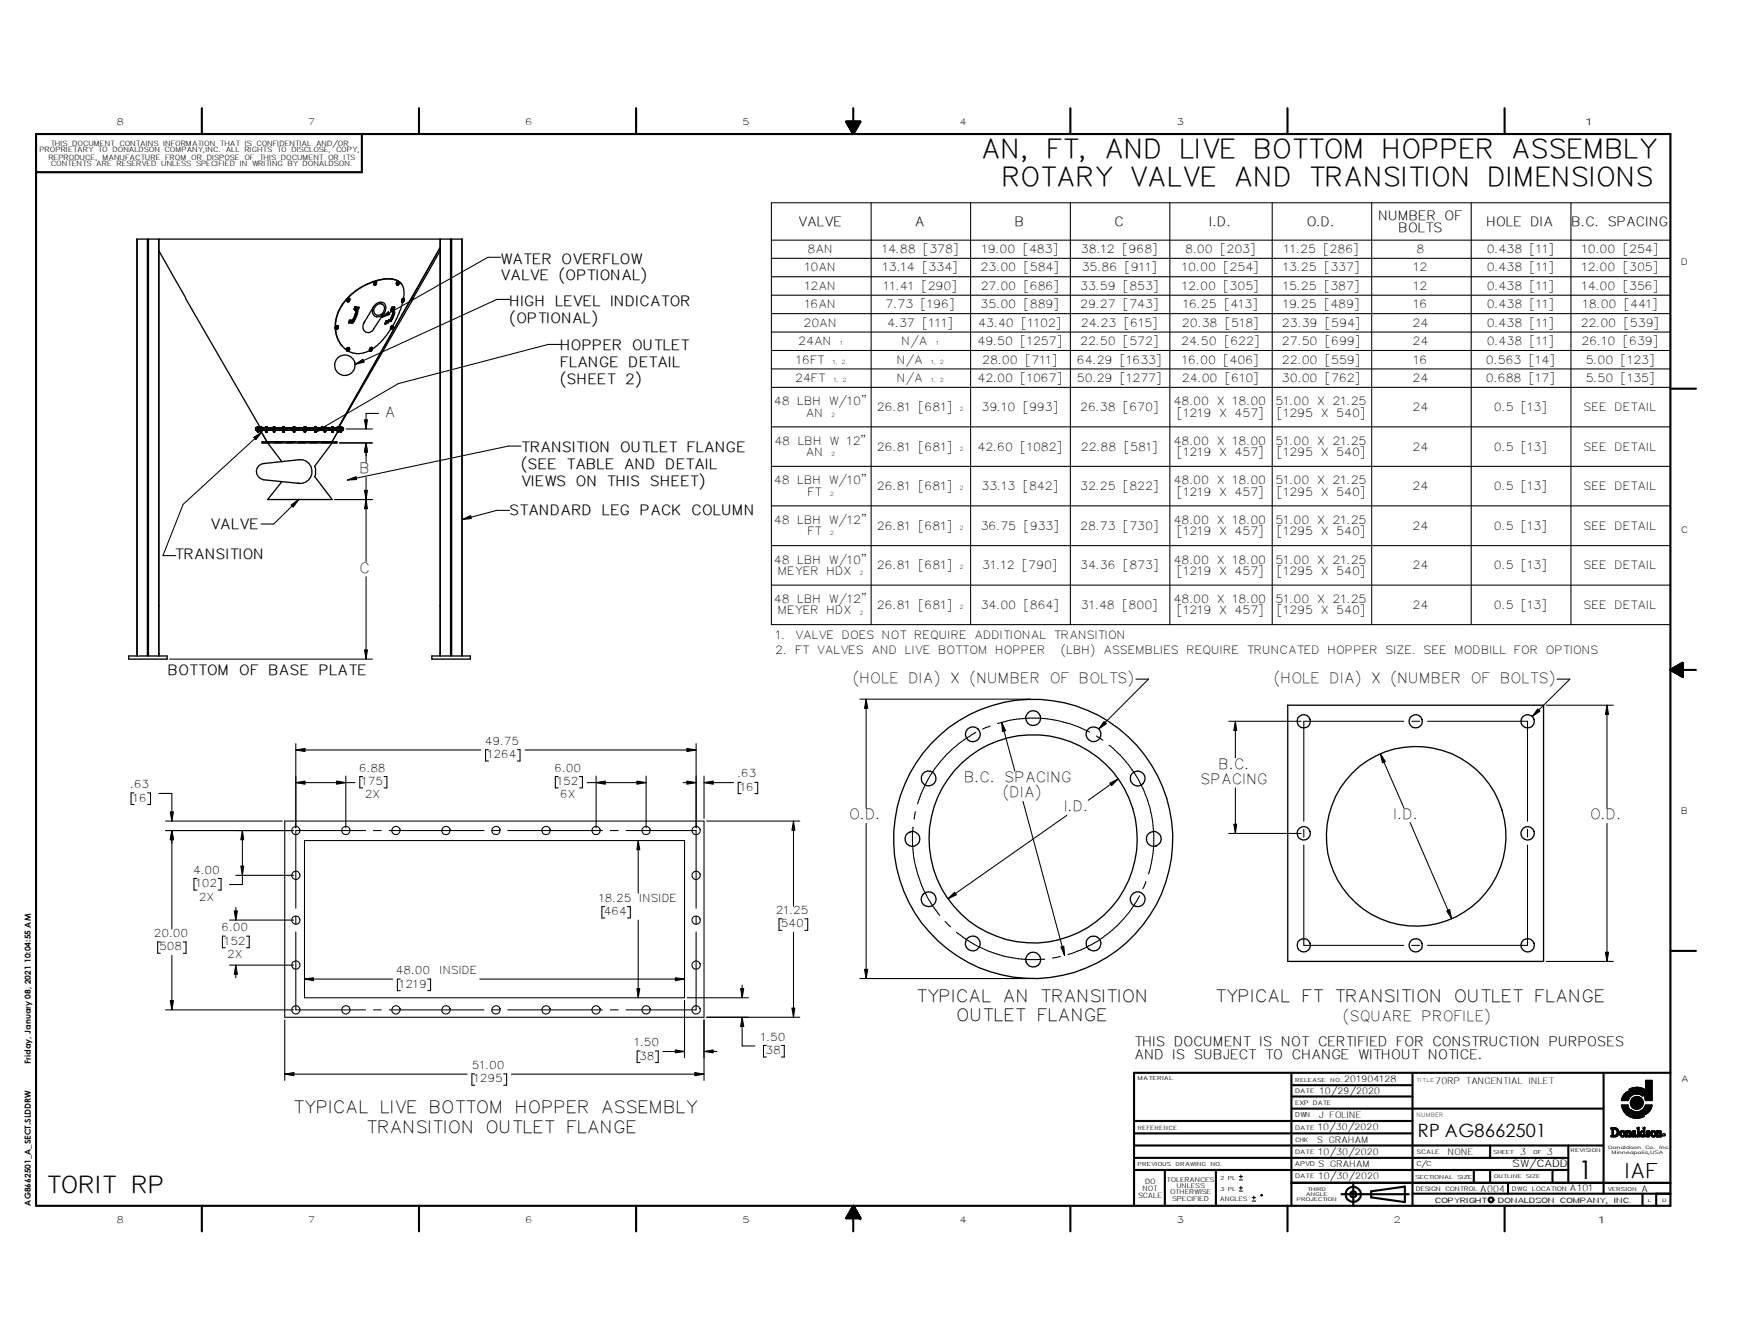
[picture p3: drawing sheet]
<svg xmlns="http://www.w3.org/2000/svg" width="279mm" height="216mm" viewBox="0 0 279 216" stroke-linecap="round" stroke-linejoin="round" font-family="sans-serif">
<defs><g id="words">
<g font-size="4.1">
<text x="158.2" y="25.4">AN, FT, AND LIVE BOTTOM HOPPER ASSEMBLY</text>
<text x="161.5" y="29.9">ROTARY VALVE AND TRANSITION DIMENSIONS</text>
<text x="253.9" y="189.6">1</text>
</g>
<text font-size="3.7" x="7.8" y="191.7">TORIT RP</text>
<text font-size="3.2" x="261.6" y="189.4">IAF</text>
<text font-size="3" x="228" y="182.8">RP AG8662501</text>
<g font-size="2.7">
<text x="147.6" y="161">TYPICAL AN TRANSITION</text>
<text x="195.7" y="161">TYPICAL FT TRANSITION OUTLET FLANGE</text>
<text x="154.1" y="164.2">OUTLET FLANGE</text>
<text x="47.4" y="178.9">TYPICAL LIVE BOTTOM HOPPER ASSEMBLY</text>
<text x="59.2" y="182.1">TRANSITION OUTLET FLANGE</text>
</g>
<g font-size="2.2">
<text x="80.7" y="42.4">WATER OVERFLOW</text>
<text x="80.7" y="45">VALVE (OPTIONAL)</text>
<text x="82.1" y="49.1">HIGH LEVEL INDICATOR</text>
<text x="82.1" y="51.9">(OPTIONAL)</text>
<text x="90.3" y="56.3">HOPPER OUTLET</text>
<text x="90.3" y="59">FLANGE DETAIL</text>
<text x="90.3" y="61.7">(SHEET 2)</text>
<text x="62.1" y="67.1">A</text>
<text x="58" y="76.1">B</text>
<text x="84" y="72.7">TRANSITION OUTLET FLANGE</text>
<text x="84" y="75.4">(SEE TABLE AND DETAIL</text>
<text x="82.1" y="82.8">STANDARD LEG PACK COLUMN</text>
<text x="84" y="78.1">VIEWS ON THIS SHEET)</text>
<text x="28.3" y="89.8">TRANSITION</text>
<text x="34" y="85">VALVE</text>
<text x="58" y="92.1">C</text>
<text x="27.2" y="108.5">BOTTOM OF BASE PLATE</text>
<text x="137.4" y="109.8">(HOLE DIA) X (NUMBER OF BOLTS)</text>
<text x="205.1" y="109.8">(HOLE DIA) X (NUMBER OF BOLTS)</text>
<text x="155.3" y="125.8">B.C. SPACING</text>
<text x="196.2" y="123.6">B.C.</text>
<text x="136.8" y="131.7">O.D.</text>
<text x="161.5" y="128.2">(DIA)</text>
<text x="171.4" y="130.4">I.D.</text>
<text x="193.3" y="126">SPACING</text>
<text x="224.4" y="131.6">I.D.</text>
<text x="256" y="131.7">O.D.</text>
<text x="216.2" y="164.2">(SQUARE PROFILE)</text>
</g>
<g font-size="2.1">
<text x="182.6" y="168.1">THIS DOCUMENT IS NOT CERTIFIED FOR CONSTRUCTION PURPOSES</text>
<text x="182.6" y="170.3">AND IS SUBJECT TO CHANGE WITHOUT NOTICE.</text>
</g>
<g font-size="2">
<text x="221.9" y="35.3">NUMBER OF</text>
<text x="128.6" y="36.3">VALVE</text>
<text x="147.3" y="36.3">A</text>
<text x="163.4" y="36.3">B</text>
<text x="179.4" y="36.3">C</text>
<text x="194.6" y="36.3">I.D.</text>
<text x="210.4" y="36.3">O.D.</text>
<text x="225.1" y="37.3">BOLTS</text>
<text x="239.3" y="36.3">HOLE DIA</text>
<text x="252.9" y="36.3">B.C. SPACING</text>
</g>
<g font-size="1.8">
<text x="130" y="40.7">8AN</text>
<text x="142" y="40.7">14.88 [378]</text>
<text x="158" y="40.7">19.00 [483]</text>
<text x="174" y="40.7">38.12 [968]</text>
<text x="190.8" y="40.7">8.00 [203]</text>
<text x="206.6" y="40.7">11.25 [286]</text>
<text x="228" y="40.7">8</text>
<text x="239.3" y="40.7">0.438 [11]</text>
<text x="254.5" y="40.7">10.00 [254]</text>
<text x="129.5" y="43.6">10AN</text>
<text x="129.5" y="46.6">12AN</text>
<text x="142.1" y="43.6">13.14 [334]</text>
<text x="142.2" y="46.6">11.41 [290]</text>
<text x="157.9" y="43.6">23.00 [584]</text>
<text x="157.9" y="46.6">27.00 [686]</text>
<text x="173.9" y="46.6">33.59 [853]</text>
<text x="174.2" y="43.6">35.86 [911]</text>
<text x="190.3" y="46.6">12.00 [305]</text>
<text x="190.3" y="43.6">10.00 [254]</text>
<text x="206.5" y="46.6">15.25 [387]</text>
<text x="206.5" y="43.6">13.25 [337]</text>
<text x="227.5" y="43.6">12</text>
<text x="227.5" y="46.6">12</text>
<text x="239.3" y="43.6">0.438 [11]</text>
<text x="239.3" y="46.6">0.438 [11]</text>
<text x="254.5" y="43.6">12.00 [305]</text>
<text x="254.5" y="46.6">14.00 [356]</text>
<text x="129.4" y="52.5">20AN</text>
<text x="129.5" y="49.6">16AN</text>
<text x="142.6" y="49.6">7.73 [196]</text>
<text x="142.9" y="52.5">4.37 [111]</text>
<text x="157.5" y="52.5">43.40 [1102]</text>
<text x="157.9" y="49.6">35.00 [889]</text>
<text x="173.9" y="49.6">29.27 [743]</text>
<text x="174" y="52.5">24.23 [615]</text>
<text x="190.3" y="52.5">20.38 [518]</text>
<text x="190.4" y="49.6">16.25 [413]</text>
<text x="206.4" y="52.5">23.39 [594]</text>
<text x="206.5" y="49.6">19.25 [489]</text>
<text x="227.4" y="52.5">24</text>
<text x="227.5" y="49.6">16</text>
<text x="239.3" y="52.5">0.438 [11]</text>
<text x="239.3" y="49.6">0.438 [11]</text>
<text x="254.4" y="52.5">22.00 [539]</text>
<text x="254.7" y="49.6">18.00 [441]</text>
<text x="128.2" y="58.5">16FT</text>
<text x="128.6" y="55.5">24AN</text>
<text x="144.4" y="58.5">N/A</text>
<text x="145.2" y="55.5">N/A</text>
<text x="157.4" y="55.5">49.50 [1257]</text>
<text x="158.2" y="58.5">28.00 [711]</text>
<text x="173.4" y="58.5">64.29 [1633]</text>
<text x="173.9" y="55.5">22.50 [572]</text>
<text x="190.2" y="55.5">24.50 [622]</text>
<text x="190.3" y="58.5">16.00 [406]</text>
<text x="206.4" y="55.5">27.50 [699]</text>
<text x="206.4" y="58.5">22.00 [559]</text>
<text x="227.4" y="55.5">24</text>
<text x="227.5" y="58.5">16</text>
<text x="239.2" y="58.5">0.563 [14]</text>
<text x="239.3" y="55.5">0.438 [11]</text>
<text x="254.6" y="55.5">26.10 [639]</text>
<text x="255.2" y="58.5">5.00 [123]</text>
<text x="124.6" y="65.2">48 LBH W/10&quot;</text>
<text x="128.1" y="61.4">24FT</text>
<text x="144.4" y="61.4">N/A</text>
<text x="157.4" y="61.4">42.00 [1067]</text>
<text x="173.4" y="61.4">50.29 [1277]</text>
<text x="188.9" y="65.2">48.00 X 18.00</text>
<text x="190.3" y="61.4">24.00 [610]</text>
<text x="205.3" y="65.2">51.00 X 21.25</text>
<text x="206.4" y="61.4">30.00 [762]</text>
<text x="227.4" y="61.4">24</text>
<text x="239.2" y="61.4">0.688 [17]</text>
<text x="255.2" y="61.4">5.50 [135]</text>
<text x="124.7" y="71.5">48 LBH W 12&quot;</text>
<text x="129.8" y="67">AN</text>
<text x="141.2" y="66">26.81 [681]</text>
<text x="158" y="66">39.10 [993]</text>
<text x="173.9" y="66">26.38 [670]</text>
<text x="188.9" y="71.5">48.00 X 18.00</text>
<text x="189.5" y="67">[1219 X 457]</text>
<text x="205.3" y="71.5">51.00 X 21.25</text>
<text x="205.6" y="67">[1295 X 540]</text>
<text x="227.4" y="66">24</text>
<text x="240.5" y="66">0.5 [13]</text>
<text x="254.9" y="66">SEE DETAIL</text>
<text x="124.6" y="77.9">48 LBH W/10&quot;</text>
<text x="129.8" y="73.3">AN</text>
<text x="141.2" y="72.4">26.81 [681]</text>
<text x="157.4" y="72.4">42.60 [1082]</text>
<text x="174" y="72.4">22.88 [581]</text>
<text x="188.9" y="77.9">48.00 X 18.00</text>
<text x="189.5" y="73.3">[1219 X 457]</text>
<text x="205.3" y="77.9">51.00 X 21.25</text>
<text x="205.6" y="73.3">[1295 X 540]</text>
<text x="227.4" y="72.4">24</text>
<text x="240.5" y="72.4">0.5 [13]</text>
<text x="254.9" y="72.4">SEE DETAIL</text>
<text x="130" y="79.7">FT</text>
<text x="141.2" y="78.8">26.81 [681]</text>
<text x="158" y="78.8">33.13 [842]</text>
<text x="173.9" y="78.8">32.25 [822]</text>
<text x="189.5" y="79.7">[1219 X 457]</text>
<text x="205.6" y="79.7">[1295 X 540]</text>
<text x="227.4" y="78.8">24</text>
<text x="240.5" y="78.8">0.5 [13]</text>
<text x="254.9" y="78.8">SEE DETAIL</text>
<text x="124.6" y="84.2">48 LBH W/12&quot;</text>
<text x="130" y="86.1">FT</text>
<text x="141.2" y="85.1">26.81 [681]</text>
<text x="157.9" y="85.1">36.75 [933]</text>
<text x="173.9" y="85.1">28.73 [730]</text>
<text x="188.9" y="84.2">48.00 X 18.00</text>
<text x="189.5" y="86.1">[1219 X 457]</text>
<text x="205.3" y="84.2">51.00 X 21.25</text>
<text x="205.6" y="86.1">[1295 X 540]</text>
<text x="227.4" y="85.1">24</text>
<text x="240.5" y="85.1">0.5 [13]</text>
<text x="254.9" y="85.1">SEE DETAIL</text>
<text x="124.6" y="90.6">48 LBH W/10&quot;</text>
<text x="125.3" y="92.4">MEYER HDX</text>
<text x="141.2" y="91.5">26.81 [681]</text>
<text x="158.2" y="91.5">31.12 [790]</text>
<text x="173.9" y="91.5">34.36 [873]</text>
<text x="188.9" y="90.6">48.00 X 18.00</text>
<text x="189.5" y="92.4">[1219 X 457]</text>
<text x="205.3" y="90.6">51.00 X 21.25</text>
<text x="205.6" y="92.4">[1295 X 540]</text>
<text x="227.4" y="91.5">24</text>
<text x="240.5" y="91.5">0.5 [13]</text>
<text x="254.9" y="91.5">SEE DETAIL</text>
<text x="124.6" y="96.9">48 LBH W/12&quot;</text>
<text x="125.3" y="98.8">MEYER HDX</text>
<text x="141.2" y="97.9">26.81 [681]</text>
<text x="157.9" y="97.9">34.00 [864]</text>
<text x="174" y="97.9">31.48 [800]</text>
<text x="188.9" y="96.9">48.00 X 18.00</text>
<text x="189.5" y="98.8">[1219 X 457]</text>
<text x="205.3" y="96.9">51.00 X 21.25</text>
<text x="205.6" y="98.8">[1295 X 540]</text>
<text x="227.4" y="97.9">24</text>
<text x="240.5" y="97.9">0.5 [13]</text>
<text x="254.9" y="97.9">SEE DETAIL</text>
<text x="124.8" y="102.8">1.</text>
<text x="124.8" y="105.1">2.</text>
<text x="128.1" y="102.8">VALVE DOES NOT REQUIRE ADDITIONAL TRANSITION</text>
<text x="128.1" y="105.1">FT VALVES AND LIVE BOTTOM HOPPER</text>
<text x="170.8" y="105.1">(LBH) ASSEMBLIES REQUIRE TRUNCATED HOPPER SIZE. SEE MODBILL FOR OPTIONS</text>
</g>
<g font-size="1.7">
<text x="78.1" y="119.7">49.75</text>
<text x="57.9" y="124">6.88</text>
<text x="78.6" y="121.9">1264</text>
<text x="89.4" y="124">6.00</text>
<text x="118.8" y="125">.63</text>
<text x="21.1" y="126.7">.63</text>
<text x="21.5" y="128.9">16</text>
<text x="58.3" y="126.2">175</text>
<text x="58.8" y="128.4">2X</text>
<text x="89.8" y="126.2">152</text>
<text x="90.3" y="128.4">6X</text>
<text x="119.2" y="127.1">16</text>
<text x="31.2" y="140.5">4.00</text>
<text x="31.7" y="142.6">102</text>
<text x="32.1" y="144.8">2X</text>
<text x="35.8" y="149.7">6.00</text>
<text x="96.5" y="144.9">18.25</text>
<text x="97.3" y="147.1">464</text>
<text x="103" y="144.9">INSIDE</text>
<text x="125" y="146.9">21.25</text>
<text x="125.8" y="149.1">540</text>
<text x="24.9" y="150.6">20.00</text>
<text x="25.8" y="152.8">508</text>
<text x="36.2" y="151.9">152</text>
<text x="36.7" y="154.1">2X</text>
<text x="63.8" y="156.6">48.00</text>
<text x="64.4" y="158.8">1219</text>
<text x="70.9" y="156.6">INSIDE</text>
<text x="122.5" y="167.3">1.50</text>
<text x="76.1" y="171.8">51.00</text>
<text x="76.4" y="174">1295</text>
<text x="102.2" y="168.2">1.50</text>
<text x="103" y="170.3">38</text>
<text x="123.3" y="169.5">38</text>
</g>
<text font-size="1.6" x="243.4" y="187.7">SW/CADD</text>
<g font-size="1.4">
<text x="18.9" y="20.1">8</text>
<text x="49.7" y="20.1">7</text>
<text x="84.6" y="20.1">6</text>
<text x="119.5" y="20.1">5</text>
<text x="154.5" y="20.1">4</text>
<text x="189.4" y="20.1">3</text>
<text x="255.1" y="20.1">1</text>
<text x="270.5" y="42.6">D</text>
<text x="270.5" y="85.7">C</text>
<text x="270.5" y="130.9">B</text>
<text x="5" y="171" transform="rotate(-90 5 171)">Friday, January 08, 2021 10:04:55 AM</text>
<text x="216.3" y="173.9">201904128</text>
<text x="270.5" y="174">A</text>
<text x="212.2" y="179.8">J FOLINE</text>
<text x="212.3" y="175.9">10/29/2020</text>
<text x="230.9" y="174.2">70RP TANGENTIAL INLET</text>
<text x="211.9" y="183.7">S GRAHAM</text>
<text x="212.1" y="181.7">10/30/2020</text>
<text x="212.1" y="185.6">10/30/2020</text>
<text x="233" y="185.7">NONE</text>
<text x="244.6" y="185.7">3</text>
<text x="248.9" y="185.7">3</text>
<text x="212.1" y="187.7">S GRAHAM</text>
<text x="212.2" y="189.6">10/30/2020</text>
<text x="238.1" y="191.6">A004</text>
<text x="252.6" y="191.5">A101</text>
<text x="264.1" y="191.6">A</text>
<text x="5" y="193.8" transform="rotate(-90 5 193.8)">AG8662501_A_SECT.SLDDRW</text>
<text x="18.9" y="196.6">8</text>
<text x="49.7" y="196.6">7</text>
<text x="84.6" y="196.6">6</text>
<text x="119.5" y="196.6">5</text>
<text x="154.5" y="196.6">4</text>
<text x="189.4" y="196.6">3</text>
<text x="224.3" y="196.6">2</text>
<text x="257.2" y="196.6">1</text>
</g>
<g font-size="1.1">
<text x="8.2" y="23.4">THIS DOCUMENT CONTAINS INFORMATION THAT IS CONFIDENTIAL AND/OR</text>
<text x="6.4" y="24.5">PROPRIETARY TO DONALDSON COMPANY,INC. ALL RIGHTS TO DISCLOSE, COPY,</text>
<text x="7.8" y="25.7">REPRODUCE, MANUFACTURE FROM OR DISPOSE OF THIS DOCUMENT OR ITS</text>
<text x="8.3" y="26.8">CONTENTS ARE RESERVED UNLESS SPECIFIED IN WRITING BY DONALDSON.</text>
<text x="208.4" y="179.6">DWN</text>
<text x="183.9" y="191.5">NOT</text>
<text x="184.2" y="190.4">DO</text>
<text x="227.9" y="187.5">C/C</text>
<text x="183.1" y="192.7">SCALE</text>
<text x="230.9" y="193.3">COPYRIGHT</text>
<text x="241" y="193.3">DONALDSON</text>
<text x="251" y="193.3">COMPANY,</text>
<text x="259.7" y="193.3">INC.</text>
</g>
<g font-size="1">
<text x="227.9" y="179.6">NUMBER</text>
<text x="187.7" y="190">TOLERANCES</text>
<text x="189.3" y="191">UNLESS</text>
<text x="208.3" y="187.5">APVD</text>
<text x="188.3" y="192">OTHERWISE</text>
<text x="188.6" y="193">SPECIFIED</text>
</g>
<g font-size=".9">
<text x="134" y="58.5">1,</text>
<text x="135.1" y="55.5">1</text>
<text x="135.4" y="58.5">2</text>
<text x="149.8" y="58.5">1,</text>
<text x="150.6" y="55.5">1</text>
<text x="151.2" y="58.5">2</text>
<text x="134.1" y="61.4">1,</text>
<text x="135.6" y="61.4">2</text>
<text x="149.8" y="61.4">1,</text>
<text x="151.2" y="61.4">2</text>
<text x="133.8" y="67">2</text>
<text x="154.4" y="66.1">2</text>
<text x="133.8" y="73.4">2</text>
<text x="154.4" y="72.4">2</text>
<text x="133.5" y="79.7">2</text>
<text x="154.4" y="78.8">2</text>
<text x="133.5" y="86.1">2</text>
<text x="154.4" y="85.2">2</text>
<text x="138.3" y="92.4">2</text>
<text x="154.4" y="91.5">2</text>
<text x="138.3" y="98.8">2</text>
<text x="154.4" y="97.9">2</text>
<text x="208.4" y="175.7">DATE</text>
<text x="208.4" y="177.6">EXP DATE</text>
<text x="183" y="181.6">REFERENCE</text>
<text x="208.4" y="183.5">CHK</text>
<text x="208.4" y="185.5">DATE</text>
<text x="208.4" y="181.6">DATE</text>
<text x="227.9" y="185.5">SCALE</text>
<text x="208.4" y="189.3">DATE</text>
<text x="227.8" y="191.4">DESIGN CONTROL</text>
<text x="243.2" y="191.4">DWG</text>
<text x="246.5" y="191.4">LOCATION</text>
<text x="196.3" y="193.1">ANGLES</text>
</g>
<g font-size=".8">
<text x="183" y="173.7">MATERIAL</text>
<text x="208.4" y="173.9">RELEASE</text>
<text x="214" y="173.9">NO.</text>
<text x="227.8" y="173.9">TITLE</text>
<text x="240.2" y="185.5">SHEET</text>
<text x="246.7" y="185.5">OF</text>
<text x="252.7" y="185.3">REVISION</text>
<text x="258.7" y="184.7">Donaldson</text>
<text x="259.2" y="185.5">Minneapolis,USA</text>
<text x="264.7" y="184.7">Co.</text>
<text x="267" y="184.7">Inc.</text>
<text x="183" y="187.5">PREVIOUS</text>
<text x="189.1" y="187.5">DRAWING</text>
<text x="194.8" y="187.5">NO.</text>
<text x="196.3" y="189.7">2 PL</text>
<text x="196.3" y="191.5">3 PL</text>
<text x="210.3" y="191.4">THIRD</text>
<text x="227.7" y="189.5">SECTIONAL</text>
<text x="234.4" y="189.5">SIZE</text>
<text x="240.3" y="189.4">OUTLINE</text>
<text x="245.5" y="189.4">SIZE</text>
<text x="258.6" y="191.5">VERSION</text>
<text x="208.6" y="193.1">PROJECTION</text>
<text x="210.1" y="192.3">ANGLE</text>
<text x="267.4" y="193.2">D</text>
</g>
<text font-size=".7" x="239.6" y="193.1">C</text>
<text font-size=".6" x="265.1" y="193.2">L</text>
<text font-size=".2" x="267.6" y="182.6">R</text>
</g></defs>
<g fill="none" stroke="#000" stroke-width=".21">
<path d="M22.1 38.4v67.1M23.7 38.4v67.1M23.9 38.4v67.1M25.5 38.4v67.1M25.6 38.4v67.1M70.8 38.4v67.1M70.8 39.8l-4.6 8.3M72.5 38.4v67.1M72.6 38.4v67.1M74.3 38.4v67.1M25.6 40.3l4.2 7.5M29.8 48l12 20.7"/>
<path d="M53.9 52.7h.1M53.9 52.6h.1M53.9 52.7a4.9 4.9 0 0 0 1.1 2.9M53.9 52.7l.2 .1M54 52.7h.1M54 52.7l.1 1.1 .4 1 .4 .7 .8 .8 .1-.1M54 52.6l.1 .1M54 52.6v.1M54.1 52.7h.1M54.1 52.4h.1M54.1 52.7l.2 .1M54.1 52.7v.1"/>
<path d="M54.1 52.6h.1M54.1 52.6v.1M54.1 52.8h.1M54.1 52.6l-.1 .1M54.1 52.5l.3 .1M54.1 52.5h.1M54.1 52.5l-.1 .1M54.1 52.5v.1M54.2 52.5h.1M54.2 52.7h.1M54.2 52.8h.1M54.2 52.4l-.3 .2"/>
<path d="M54.2 52.6l-.1 .1h.2v-.1M54.2 52.6l-.1 .1M54.2 52.5l-.1 .1M54.2 52.5l.2 .1M54.2 52.8h-.1M54.3 52.6l-.2 .1M54.3 52.7h.1M54.3 52.6h.1M54.3 52.4h.1M54.3 52.7v.1M54.3 52.5h.1M54.3 52.5h-.2v.2"/>
<path d="M54.3 52.6h-.2v.2M54.4 52.6h.1M54.4 52.4h.1M54.4 52.7h.1M54.4 52.6l-.1 .2-.2-.1M54.4 52.6l-.1 .2M54.4 52.6v.1M54.4 52.5h.1M54.4 50.2l-.3 1-.2 1.3 .2-1.1 .3-1.2M54.4 52.5v.2M54.4 52.5l-.3-.1-.2 .1v.2M54.4 50.2h.1"/>
<path d="M55.5 56v.1M55.7 48.1l-.6 .8-.7 1.3M55.7 48.1h.1M55.8 56.2h.1M55.8 56.2a2.99 2.99 0 0 0 1.5 .7l1.1-.1 1-.4 .1-.1M55.8 48.1l-.7 .8-.7 1.3M55.8 48.3h.1M55.8 56.3h.1M55.8 56.1h.1M55.8 56.1v.2M55.8 48h.1M55.8 56.1l.1 .2"/>
<path d="M55.8 56.1l.1 .1M55.8 56h.1M55.8 48.2l.1 .1M55.9 48.4h.1M55.9 56.2v.1M55.9 48.3h.1M55.9 48.4h.2M55.9 56.3h.1M55.9 56.2h.1M55.9 48.2v.1M55.9 56.1v.2M55.9 48h.1"/>
<path d="M55.9 48.2h.1M55.9 56.1v.1M55.9 48.3l.1 .1M55.9 56.1h.1M55.9 56h-.1M55.9 55.9v.1M55.9 47.9l.1 .1M56 48.2h.1M56 56.3h.1M56 56.2h.1M56 48.3h.1M56 48.4h.1"/>
<path d="M56 48.1l-.1 .1M56 48.1h.2M56 48v.1M56 56.1v.2M56 56h.1M56 56l-.2 .1M56 48l.2 .1M56 48l-.2 .2M56 48.1h.1M56 56v.1M56 56h.2M56 48.2v.1h.2"/>
<path d="M56 48.2h.2M56 56.3v-.2h.2l-.1 .2M56 48.2v.1M56 56.1h.1M56 56.1v.1M56 55.9h.1M56 48.1l-.1 .2M56.1 48.2l-.1 .1M56.1 56.1l-.1 .1M56.1 48.1l-.2 .1M56.1 48.1h.1M56.1 56l-.1 .1"/>
<path d="M56.1 56h.1M56.1 56h-.1l-.1 .3M56.1 51.9h.1M56.1 56.3h.1M56.1 56.1h.1M56.1 48.4h.1M56.1 48.3h.1M56.1 48.2h.1M56.1 56h-.1M56.1 48.1v.1M56.1 56.3h-.1M56.1 48.1l-.1 .1"/>
<path d="M56.1 56.2h.1M56.1 48h.1M56.1 55.9h.1M56.1 48l-.3 .1v.2M56.1 55.9l.1 .2M56.1 55.9h-.1l-.2 .3M56.2 48.1h.1M56.2 56h.1M56.2 48.3l.1-.3h-.4l-.1 .1 .1 .3M56.2 48.2h.1M56.2 48.3h.1M56.2 56.1h.1"/>
<path d="M56.2 56.2h.1M56.2 55.9h.1M56.2 48.1v.2h-.3M56.2 56v.3h-.2M56.2 48.2v.1M56.2 56.2h-.1M56.2 48.3h-.2M56.2 51.5h.1M56.2 48h.1M56.2 51.5l-.1 .4M56.3 51.5h-.1M56.3 51.5h.3"/>
<path d="M56.3 51.5h.1M56.3 51.5l.1 .1M56.4 51.5h.1M56.4 51.6l.2 .1M56.4 51.6h.1M56.4 51.5l.1 .1M56.5 51.6h.1M56.5 51.5h.1M56.5 51.6l.4 .1M56.6 51.6h-.1M56.6 51.5h.1M56.6 51.5v.1"/>
<path d="M56.6 51.7h.1M56.6 51.6h.1M56.7 51.5h.1M56.7 51.5h-.1M56.7 51.4l-.1 .2M56.7 51.4h.1M56.8 51.5h.1M56.8 51.7h.1M56.8 51.5l-.2 .1M56.8 51.4l-.1 .1M56.8 51.5l.2 .1M56.8 51.3v.2"/>
<path d="M56.8 51.3h.1M56.8 51.5l-.2 .2M56.8 51.3l-.1 .1M56.9 51.7l-.2 .3-.6-.1M56.9 51.6h.1M57 51.5v.1M57 49.7h.1M57 51.5l-.2 .2M57 51.6l-.1 .1M57.1 49.7h.1M57.1 49.4h.1M57.1 49.7v.1"/>
<path d="M57.1 49.4l-.1 .3M57.1 49.3v.1M57.1 49.8h.1M57.1 49.8l.1 .1M57.1 49.3l.6 .1M57.1 49.4h.6M57.1 50.5h.1M57.2 50.5l-.4 .8M57.2 49.9h.1M57.2 50.2h.1M57.2 49.8v.1M57.2 49.6l-.1 .1"/>
<path d="M57.2 49.6l.2 .1M57.2 49.8h.1M57.2 49.7v.1M57.2 49.7l-.1 .1M57.2 49.7h.1M57.2 49.6v.1M57.2 49.9v.2M57.2 50.3l-.1 .2M57.2 50.1v.1M57.2 50v.2M57.2 50.2l-.4 1.2M57.2 49.8h.2"/>
<path d="M57.2 49.7h.2M57.2 50.3h.1M57.2 49.7l.2 .3-.1 .3M57.2 50.2v.3M57.3 50l-.1 .3M57.3 49.8v.2M57.3 50l-.1 .1M57.3 50.3l-.5 1.2M57.3 50.3h.2M57.4 49.7l.1 .1M57.4 49.7v.1M57.4 49.7h.1"/>
<path d="M57.4 49.8h.1M57.4 49.8l.1 .5M57.5 50.3h.1M57.5 50.3l-.5 1.3M57.5 49.8h.1M57.5 50.3l-.5 1.2M57.5 49.8h-.1M57.7 49.4l-.1 .4h-.1M57.7 49.4h.1M59.4 56.3h.1M59.4 56.2h.1M59.5 56.3h.1"/>
<path d="M59.5 56h.1M59.5 56.1l.1 .2M59.5 56.1l.1 .1M59.6 56.2h.1M59.6 56.3h.1M59.6 56.2v.1M59.6 56h.2M59.6 56h.1M59.6 56l-.1 .1M59.6 56.1h.1M59.6 56.1v.2M59.6 56.1v.1"/>
<path d="M59.7 56.3h.1M59.7 56.2h.1M59.7 56.1h.1M59.7 56l-.1 .1M59.7 56h.1M59.7 56.1v.2M59.7 55.9h.1M59.7 56.1h.2M59.8 56h.1M59.8 56l-.2 .1M59.8 55.9h.1M59.8 56.2h.1"/>
<path d="M59.8 56.1h.1M59.8 56h-.1M59.8 55.9l-.3 .1v.3M59.8 56l-.2 .2M59.8 56v.2l-.2 .1M59.8 56v-.1h-.2l-.2 .4M59.8 56.2l-.2 .1M59.8 56v.2M59.8 56.2l-.1 .1M60.1 45.6h.1M60.1 45.6l.1 .1M60.1 49.3l-1.6 2.7"/>
<path d="M60.2 45.6h.1M60.2 45.7h.1M60.2 49.1a1.06 1.06 0 0 1 1.8-.1 1.35 1.35 0 0 1-.3 1.5 1.35 1.35 0 0 1-1.5 .3 1.2 1.2 0 0 1 0-1.7zM60.2 45.3a9.5 9.5 0 0 0-4.3 2.6M60.2 45.3a10.8 10.8 0 0 0-4.3 2.6M60.2 45.5l.1 .2v-.1M60.2 45.5v.1M60.2 45.3l-.1 .3M60.2 45.7h.2M60.2 45.3h.1M60.3 45.6h.1M60.3 45.5v.1"/>
<path d="M60.3 45.5h.1M60.3 45.3h.1M60.3 45.5l-.1 .1M60.3 45.3h.2M60.3 45.3v.1M60.3 45.3l-.1 .2M60.3 45.3h-.1M60.3 45.4v.1M60.3 45.4h.2M60.4 45.4h.1M60.4 45.6h.1M60.4 45.5h.1"/>
<path d="M60.4 45.7h.1M60.4 49.3a.81 .81 0 0 1 1.2-.3 .81 .81 0 0 1 0 1.2 .8 .8 0 0 1-1.2 .3 .8 .8 0 0 1 0-1.2zM60.4 45.5v.1M60.4 45.4l-.1 .1M60.4 45.1l1.4-.3h1.3l.9 .4M60.4 45.4l-.1 .2M60.4 45.1v.1M60.4 45.1l.1 .1M60.5 45.4h.1M60.5 45.6h.1M60.5 45.5h.1M60.5 45.3h.1"/>
<path d="M60.5 45.2l1.6-.4 1.1 .1 .8 .3M60.5 45.2v.1M60.5 45.3v.1M60.5 45.3l-.1 .1M60.5 45.4l-.2 .1v.1h.2M60.5 45.5v.1M60.5 45.4v.1M60.5 45.4v.2h-.2M60.5 45.5l-.1 .1M60.5 45.3v.2M60.5 45.3a.28 .28 0 0 0-.4 .2M61.8 50.3l-1.6 2.5a.95 .95 0 0 1-1.4 .6 .95 .95 0 0 1-.3-1.5l.2-.2"/>
<path d="M62 51.9h.1M62 51.9v.1M62 52h.1M62.1 51.6l-.1 .3M62.1 51.6h.1M62.2 51.6h-.1M62.2 51.6h.1M62.2 51.7h.1M62.2 51.6v.1M62.3 51.6h.1M62.3 51.6v.1M62.4 51.6l-.1 .1"/>
<path d="M62.4 51.6h.1M62.4 51.6l.1 .1M62.4 51.7h.2M62.4 51.6v.1M62.5 51.5h.1M62.5 51.7l-.1 .2-.4 .1M62.5 51.7h.1M62.5 51.5l-.3 .1M62.5 51.5l-.1 .1M62.6 51.5h.1M62.6 51.6h-.5M62.6 51.5l-.2 .1"/>
<path d="M62.6 51.6v.1M62.7 51.4h.1M62.7 51.4l-.1 .1M62.7 51.4v.1M62.7 51.5l-.1 .1M62.8 51.5l-.2 .2M62.8 51.5h.1M62.8 52.7h.1M62.8 51.6l-.3 .1M62.8 52.7l.1 .1M62.8 51.4l-.1 .1M62.9 49.8h.1"/>
<path d="M62.9 52.8h.1M62.9 52.7h.1M62.9 51.3l-.1 .2M62.9 51.3l-.1 .1M62.9 49.7v.1M62.9 52.6v.1M62.9 52.6h.1M62.9 52.8a9.6 9.6 0 0 1-3 3.3M62.9 52.6l.1 .1M62.9 52.7v.1M62.9 51.5l-.1 .1M62.9 51.5h.1"/>
<path d="M62.9 52.5v.1M63 52.7h.1M63 52.5l-.2 .2M63 52.7v.1M63 52.5l-.1 .1M63 49.4l-.1 .3M63 49.4h.1M63 52.8h.1M63 52.6v.1M63 49.8h.1M63 52.5h.1M63 52.6h.1"/>
<path d="M63 49.8l.1 .1M63 49.4l-.1 .4M63 52.5h.2M63 52.5l-.1 .2M63.1 49.7l-.2 .1M63.1 49.4h-.1M63.1 49.9h.1M63.1 52.4h.1M63.1 52.7h.1M63.1 52.8h.1M63.1 52.5l-.1 .1M63.1 49.7h.1"/>
<path d="M63.1 49.9v.1M63.1 49.8h-.1M63.1 49.8h.2M63.1 52.7v.1M63.1 50l.1 .2M63.1 52.6h.1M63.1 50l.1 .1M63.1 50h.1M63.1 49.7v.1M63.1 52.6v.1M63.1 49.7l.1 .1M63.1 52.4l-.3 .3"/>
<path d="M63.2 52.5h.1M63.2 52.5l-.2 .1M63.2 49.9h-.1M63.2 49.8l.1 .2v.3M63.2 49.8h.1M63.2 52.4h.1M63.2 52.7h.1M63.2 52.6h.1M63.2 52.5h-.1M63.2 49.8v.2M63.2 49.8v.1M63.2 52.4v.1"/>
<path d="M63.2 52.6h-.1M63.2 52.7h-.1M63.2 52.5l-.2 .3M63.2 52.4l-.2 .1M63.2 52.6l-.1 .1M63.2 49.6h.1M63.2 50.2h.1M63.2 50.2l-.5 1.2M63.2 50.5l-.4 .9M63.2 50.2v.1M63.2 49.7l.2 .2 .1 .4M63.2 49.6l-.1 .1"/>
<path d="M63.2 52.5v.2l-.2 .1M63.2 50.2l-.2 .7-.3 .5M63.2 49.6v.1M63.2 50.5h.1M63.2 50.1v.2M63.2 52.6v.1M63.2 50.3v.2M63.2 52.5v.2M63.2 49.7h.1M63.2 50.3h.1M63.2 50v.3M63.2 50v.1"/>
<path d="M63.2 49.7l.1 .1M63.3 49.8h.1M63.3 49.8l.2 .5M63.3 50.3l-.3 1a.49 .49 0 0 1-.5 .4M63.4 49.3h.1M63.4 49.3l-.4 .1M63.4 49.3l.1 .1M63.4 49.3l-.3 .1M63.5 50.3h.1M63.5 50.3l-.6 1.2M63.5 50.3h-.2M63.5 49.4l-.2 .3h-.2"/>
<path d="M63.5 49.4h.1M63.8 45.6h.1M63.8 45.6v.1M63.8 45.7h.1M63.8 45.5l.1 .1M63.8 45.4v.3h.2M63.9 45.7h.1M63.9 45.4h.1M63.9 45.6h.1M63.9 45.3l-.1 .1M64 45.6h.1M64 45.5l-.1 .1"/>
<path d="M64 45.3h.1M64 45.7h.1M64 45.5h.1M64 45.5v.1M64 45.3v.1M64 45.3l-.2 .2M64 45.4v.1M64 45.6h-.1M64 45.2v.1M64.1 45.2h.1M64.1 45.3h.1M64.1 45.6h.1"/>
<path d="M64.1 45.5h.1M64.1 45.4l-.1 .1M64.1 45.2l-.3 .3v.1M64.1 45.2v.1M64.1 45.4h.1M64.1 45.3l.1 .1h-.2M64.1 45.6h-.2M64.1 45.4l.1 .2h-.2M64.1 45.3l.5 .3 .3 .7 .1 .4-.1 1.3M64.1 45.3v.1M64.1 45.5v.1M64.1 45.4l.1 .1"/>
<path d="M64.2 45.5h.1M64.2 45.5l-.1 .1M64.3 45.3h.1M64.6 48.4h.1M64.6 48.3h.1M64.7 48.4h.1M64.7 48.2h.1M64.7 48.3l.1 .1M64.7 48.3h.1M64.8 48.3h.1M64.8 48.4h.1M64.8 48h.1"/>
<path d="M64.8 48.3v.1M64.8 48.1l-.2 .3M64.8 48.1h.2M64.8 48.1h.1M64.8 48.1l-.1 .2M64.8 48.2v.1M64.8 48.2h.1M64.8 48.4a15.1 15.1 0 0 1-1.6 4M64.8 48l-.2 .4M64.8 48.2v.2M64.8 48h.1v.1M64.9 48.3h.1"/>
<path d="M64.9 48.4h.1M64.9 48h.1M64.9 48.1l-.1 .1M64.9 48.1h.1M64.9 48.3h-.1M64.9 48l-.1 .1M64.9 48.2h.1M64.9 48.1v.2M65 48.1h.1M65 48.2h.1M65 48.1l-.1 .2-.1 .1M65 48.2l-.1 .1"/>
<path d="M65 48.2l-.1 .2M65 48.2v.1M66.2 48.1h.1M66.5 48l-.3 .1M66.5 48l-12 20.7M68.8 43.3l-14.3 25.3 11.7-20.5M70.8 40.3l-4.3 7.7-.3 .1M41.1 68.7h14.1v.3h-14.1zM41.1 68.8h14.1M41.1 69.2h14.1M42.1 69.5l.8 1.5M42.2 71h12v.2h-12z"/>
<path d="M43.1 71.2l2.2 3M47.9 77.7a1.91 1.91 0 0 0 2.3-1.8 1.91 1.91 0 0 0-2.2-2l-5.5 .6a1.32 1.32 0 0 0-1.3 1.3 1.32 1.32 0 0 0 1.2 1.3l5.9 .6M53.4 71.2l-2.8 3.7a2.28 2.28 0 0 1 .1 1.5l-.1 .2 2.8 3.7h-10.3l2.2-2.9M54.3 69.5l-.9 1.5M20.7 105.5h6.2v.5h-6.2zM22 105.5v-67.1h52.3v67.1M69.5 105.5h6.1v.5h-6.1zM207.1 113.4h41.2v41.2h-41.2zM260.8 177.7h1.1a2.03 2.03 0 0 0 2.6 1.8 2.49 2.49 0 0 1-3.7-1.8zM260.9 177.7v.1M261 177.7l-.1 .1M261.1 177.7l-.2 .2"/>
<path d="M261.2 177.7l-.3 .2M261.2 177.7l-.3 .3M261.3 175.9a1.85 1.85 0 0 1 2.9 .3 1.43 1.43 0 0 0-2.3 .7h-1.1zM261.3 177.7l-.4 .4M261.4 177.7l-.5 .4M261.5 177.7l-.5 .5M261.5 177.7l-.5 .6M261.6 175.6l-.4 .5M261.6 177.7l-.6 .6M261.7 177.7l-.7 .7M261.8 177.7l-.7 .7M261.8 175.5l-.8 .7"/>
<path d="M261.9 177.8l-.8 .7M261.9 177.7l-.8 .8M261.9 177.8l-.7 .8M261.9 178l-.7 .7M261.9 177.9l-.7 .7M261.9 176.9h.1M262 178l-.8 .7M262 176.7l-.2 .2M262 178.1l-.7 .7M262 175.4l-1.1 1M262 178.2l-.6 .7M262 175.1a2.41 2.41 0 0 1 2.7 .2v-1.6h1v3.2h-1a2.03 2.03 0 0 0-2.7-1.8z"/>
<path d="M262 178.3l-.6 .6M262 176.6l-.3 .3M262 178.3l-.5 .6M262.1 175.3l-1.2 1.2M262.1 178.4l-.6 .6M262.1 178.5l-.6 .6M262.2 178.6l-.6 .6M262.2 178.5l-.6 .6M262.2 175.3l-1.3 1.4M262.2 178.6l-.5 .6M262.3 178.7l-.6 .5M262.3 175l-.1 .1"/>
<path d="M262.3 175.3l-1.4 1.4M262.3 178.4a1.43 1.43 0 0 0 2.4-.7h1a1.81 1.81 0 0 1-1.4 1.6 1.81 1.81 0 0 1-2-.9zM262.3 178.8l-.5 .5M262.3 178.4h.1M262.4 178.8l-.5 .5M262.4 175.3l-1.5 1.6M262.4 175l-.1 .1M262.4 178.9l-.5 .5M262.4 178.4v.1M262.4 178.9l-.4 .5M262.5 178.5h-.1M262.5 178.9l-.5 .5"/>
<path d="M262.5 174.9l-.1 .1M262.5 175.3l-1.6 1.6M262.5 179l-.5 .5M262.5 178.5v.1M262.6 178.6h-.1M262.6 179l-.5 .5M262.6 175.3l-1.7 1.6M262.6 179.1l-.4 .4M262.6 174.9l-.1 .1M262.7 178.6l-.1 .1M262.7 175.3l-1.7 1.6M262.7 176.4l-.3 .3"/>
<path d="M262.7 175.3l-1.6 1.6M262.7 174.9l-.1 .1M262.7 179.2l-.4 .4M262.8 179.2l-.5 .4M262.8 178.6l-.2 .2M262.8 179.2l-.4 .4M262.8 175.3l-1.6 1.6M262.8 179.2l-.3 .4M262.8 174.8l-.2 .2M262.8 178.7l-.1 .1M262.9 176.4l-.6 .5M262.9 178.7l-.2 .2"/>
<path d="M262.9 179.3l-.4 .4M262.9 175.3l-1.6 1.6M262.9 174.8l-.2 .2M262.9 179.3l-.3 .4M263 175.3l-1.6 1.6M263 178.7l-.2 .2M263 174.8l-.2 .2M263 175.3l-1.5 1.6M263 179.3l-.4 .4M263.1 179.4l-.4 .3M263.1 176.3l-.8 .8M263.1 178.7l-.3 .3"/>
<path d="M263.1 179.4l-.3 .3M263.1 174.8l-.2 .2M263.1 175.3l-1.6 1.6M263.1 175.3l-1.5 1.6M263.2 178.7l-.3 .3M263.2 179.4l-.4 .3M263.2 174.8l-.3 .2M263.2 179.4l-.3 .3M263.2 176.3l-.9 .9M263.2 175.4l-.6 .6M263.3 175.4l-.6 .5M263.3 178.7l-.3 .3"/>
<path d="M263.3 174.8l-.3 .3M263.3 176.3l-1 1M263.3 179.5l-.3 .2M263.4 175.4l-.6 .5M263.4 179.5l-.3 .2M263.4 176.3l-1.1 1.1M263.4 178.7l-.4 .4M263.4 174.8l-.3 .3M263.4 175.4l-.4 .5M263.4 176.3l-1.1 1.2M263.4 175.5l-.3 .4M263.4 178.7l-.3 .4"/>
<path d="M263.5 179.5l-.3 .3M263.5 175.5l-.4 .4M263.5 176.3l-1.2 1.2M263.5 174.8l-.3 .3M263.5 178.7l-.4 .4M263.6 179.5l-.3 .3M263.6 176.3l-1.3 1.3M263.6 175.5l-.4 .4M263.6 175.6l-.3 .3M263.6 174.8l-.3 .3M263.6 179.5l-.2 .3M263.6 178.7l-.4 .5"/>
<path d="M263.7 176.3l-1.4 1.3M263.7 175.6l-.3 .3M263.7 174.8l-.3 .4M263.7 176.4l-1.4 1.3M263.7 175.6l-.2 .3M263.7 179.5l-.3 .2M263.7 176.4l-1.3 1.4M263.7 178.7l-.5 .5M263.8 175.7l-.2 .2M263.8 179.5l-.3 .2M263.8 175.7l-.1 .2M263.8 174.9l-.4 .3"/>
<path d="M263.8 176.4l-1.4 1.4M263.9 175.8l-.2 .1M263.9 174.9l-.4 .3M263.9 179.5l-.2 .2M263.9 176.4l-1.5 1.4M263.9 178.6l-.6 .6M263.9 175.8l-.1 .1M263.9 176.5l-1.4 1.4M263.9 176.5l-1.4 1.5M263.9 174.9l-.3 .4M263.9 175.9h.1M264 176.5l-1.4 1.5"/>
<path d="M264 174.9l-.4 .4M264 175.9l-.1 .1M264 178.5l-.6 .7M264 176.6l-1.4 1.5M264 179.5l-.2 .2M264.1 176h-.1M264.1 174.9l-.4 .4M264.1 176.6l-1.5 1.5M264.1 179.5l-.2 .2M264.1 176v.1M264.1 176.7l-1.4 1.4M264.1 177.9l-.2 .2"/>
<path d="M264.1 175l-.4 .3M264.2 176.1h-.1M264.2 176.8l-1.4 1.4M264.2 175l-.4 .4M264.2 176.1h.1M264.2 177.7l-.5 .5M264.2 179.5l-.1 .2M264.2 176.9l-1.3 1.3M264.2 177.6l-.6 .7M264.2 177l-1.3 1.3M264.2 177l-1.2 1.3M264.3 177.3l-1 1"/>
<path d="M264.3 177.2l-1.1 1.1M264.3 179.5l-.1 .1M264.3 177.4l-.9 .9M264.3 177.5l-.9 .8M264.3 177.1l-1.2 1.2M264.3 175l-.4 .4M264.3 175l-.4 .5M264.4 179.5h-.1M264.4 175.1l-.5 .4M264.5 175.1l-.5 .5M264.5 175.2l-.4 .4M264.6 175.2l-.5 .5"/>
<path d="M264.7 177.7v.1M264.8 173.7h-.1M264.8 177.7l-.2 .2M264.8 173.7l-.1 .1M264.9 177.7l-.4 .4M264.9 173.7l-.2 .2M265 177.7l-1.6 1.5M265 173.7l-.3 .3M265 177.7l-1.5 1.5M265 173.7l-.3 .4M265.1 173.7l-.4 .4M265.1 177.7l-1.5 1.6"/>
<path d="M265.2 173.7l-.5 .5M265.2 177.7l-1.6 1.6M265.3 177.7l-1.6 1.6M265.3 173.7l-.6 .6M265.4 177.7l-1.6 1.6M265.4 173.7l-.7 .7M265.4 178.6l-.4 .3M265.5 173.7l-.8 .8M265.5 177.7l-1.7 1.6M265.5 178.4l-.7 .7M265.5 177.7l-1.6 1.6M265.6 173.7l-.9 .8"/>
<path d="M265.6 178.2l-1 1M265.6 177.7l-1.6 1.6M265.6 173.7l-.9 .9M265.6 178.1l-1.1 1.1M265.7 177.7l-1.6 1.6M265.7 178l-1.3 1.2M265.7 177.8l-1.4 1.5M265.7 173.7l-1 1M265.7 174.2l-1.5 1.6M265.7 174.3l-1.5 1.5M265.7 176.2l-.7 .7M265.7 176.3l-.6 .6"/>
<path d="M265.7 176.5l-.4 .4M265.7 175.9l-1 1M265.7 174.6l-1.3 1.4M265.7 176.1l-.7 .8M265.7 174.4l-1.4 1.5M265.7 175.4l-1.1 1.1M265.7 174.8l-1.2 1.3M265.7 174.7l-1.3 1.4M265.7 175.2l-1.1 1.2M265.7 174.9l-1.2 1.2M265.7 174.5l-1.4 1.4M265.7 176.7l-.2 .2"/>
<path d="M265.7 175.8l-1 1M265.7 176.4l-.5 .5M265.7 175.3l-1.1 1.1M265.7 175.5l-1.1 1.1M265.7 174.2l-1.5 1.5M265.7 175.1l-1.2 1.2M265.7 177.8l-1.5 1.5M265.7 176.7l-.1 .2M265.7 176.6l-.3 .3M265.7 176.4l-.4 .5M265.7 175l-1.2 1.3M265.7 174l-1 1"/>
<path d="M265.7 176.8v.1M265.7 174.1l-1 1M265.7 175.6l-1 1.1M265.7 176l-.8 .9M265.7 175.7l-1 1.1M265.7 175l-1.2 1.2M265.7 175.9l-.9 1M265.7 173.9l-1 1.1M265.7 173.8l-1 1.1M265.7 173.7l-1 1.1M259.2 182.6h.1M259.2 181.4h.1"/>
<path d="M259.2 182.6h.7M259.2 181.4h.7M259.3 181.4h.1M259.3 182.5h.1M259.3 181.4v1.1M259.4 182.6h.1M259.4 181.4h-.1M259.5 182.4h.1M259.5 182.6h.1M259.5 182.4l-.2 .2M259.5 182.5l-.1 .1M259.5 182.1l-.2 .1"/>
<path d="M259.5 182.3l-.3 .3M259.5 181.6l-.2 .2M259.5 181.4l-.2 .2M259.5 182.2l-.2 .1M259.5 182.5h.1M259.5 182l-.2 .2M259.5 181.5l-.2 .2M259.5 181.7l-.2 .2M259.5 181.4l-.2 .1M259.5 182.2l-.2 .2M259.5 181.9l-.2 .1M259.5 181.8l-.2 .1"/>
<path d="M259.5 181.9l-.2 .2M259.5 182.5h.4M259.5 182.5v.1M259.6 182.5h.1M259.6 181.4h-.1M259.6 181.4h.1M259.6 182.5l-.1 .1M259.7 182.5h.1M259.7 182.5l-.1 .1M259.7 181.4h-.1M259.7 182.6h.1M259.8 181.4h.1"/>
<path d="M259.8 181.4h-.3v1.1M259.8 181.4h-.1M259.8 182.5l-.1 .1M259.8 182.6h.1M259.8 182.5h.1M259.9 182.6h.1M259.9 181.4h.1M259.9 181.4l.1 .1M259.9 181.4h-.1M259.9 181.5h.1M259.9 182.5h.1M259.9 182.5l-.1 .1"/>
<path d="M260 182.5h.1M260 182.6h.1M260 181.4h-.1M260 182.5l-.1 .1M260 181.4l-.1 .1M260 181.4l.1 .1M260 181.5l.1 .1M260.1 182.4h.1M260.1 182.5h.1M260.1 181.4h.1M260.1 181.6v.1M260.1 181.6h.1"/>
<path d="M260.1 182.4l-.1 .1M260.1 181.4l-.1 .1M260.1 181.7h.1M260.1 181.7l.1 .5M260.1 182.3h.1M260.1 181.5h.1M260.1 181.5v.1M260.1 182.2v.2M260.1 181.5l.2 .2M260.2 182.2h.1M260.2 182.1h.1M260.2 182h.1"/>
<path d="M260.2 181.9h.1M260.2 181.8h.1M260.2 182.5h.1M260.2 181.5h.1M260.2 181.5l-.1 .1M260.2 182.2h-.1M260.2 182.4h.1M260.2 181.6h.1M260.2 182.4l-.1 .1M260.2 181.6l-.1 .1M260.3 181.6h.1M260.3 181.7l-.2 .1"/>
<path d="M260.3 181.6l-.2 .1M260.3 182.3h.1M260.3 181.7h.1M260.3 181.7l-.1 .1M260.3 182.3l-.1 .1M260.3 182.2h.1M260.3 181.8h.1M260.3 181.7l-.1 .2M260.3 181.8l-.1 .2M260.3 182.2v.1M260.3 181.7v.1M260.3 181.8l.1 .1"/>
<path d="M260.3 182.2l-.3 .3M260.4 182h.1M260.4 181.9h.1M260.4 182l-.3 .2M260.4 182.1l-.5 .5M260.4 181.9l-.2 .1M260.4 182.1l-.1 .1M260.4 181.9v.2M260.4 181.9l-.2 .3M260.6 182.2h.1M260.6 182.3v.2M260.6 182h.1"/>
<path d="M260.6 182.4h.1M260.6 182.5h.1M260.7 181.9h.1M260.7 181.9l-.1 .4M260.7 182.5v.1M260.7 182.1h.1M260.7 182.2h.1M260.7 182.3h.1M260.7 182.6h.1M260.7 182.2l-.1 .2M260.7 182.3l-.1 .2M260.7 182.2l-.1 .1"/>
<path d="M260.7 182.3l.1 .1M260.7 182.1v.2M260.8 182h.1M260.8 182.4h.1M260.8 182.6h.1M260.8 182l-.2 .2M260.8 182.4l-.2 .1M260.8 182.4v.1M260.8 182.5h-.1M260.8 182.5h.1M260.8 181.8h.1M260.8 182.5l-.1 .1"/>
<path d="M260.8 182.5l.1 .1M260.9 182.5h.1M260.9 181.8l-.3 .2M260.9 182.5l-.1 .1M260.9 181.9h.1M260.9 182.6h.1M260.9 181.9l-.1 .1M260.9 181.8l-.3 .4M261 181.8h.1M261 181.8l-.1 .1M261 181.8v.1M261 182.6h.1"/>
<path d="M261 181.9h.1M261.1 182.6h.1M261.1 181.9h.1M261.1 181.8h.1M261.1 181.8l-.4 .1M261.1 181.8l.1 .1M261.1 181.8l-.1 .1M261.2 181.9h.1M261.2 181.8h.1M261.2 181.9v.1M261.2 181.8l-.1 .1M261.2 182.5h.1"/>
<path d="M261.2 182h.1M261.2 182.6h.1M261.2 182v.1M261.2 182.4h.1M261.2 182.3h.1M261.2 182.2h.1M261.2 182.4l-.1 .2h-.2M261.2 182.1v.3M261.3 182.5h.1M261.3 181.9h.1M261.3 182.5l-.1 .1M261.3 181.9l-.1 .1"/>
<path d="M261.3 182l.1 .1M261.3 182l-.1 .1M261.3 181.9v.1M261.4 182.4h.1M261.4 182h.1M261.4 182.4l-.2 .2h-.4M261.4 182l-.2 .2M261.4 182.1l-.2 .1M261.4 182.1h.1M261.4 182.3h.1M261.4 182.2h.1M261.4 182.2l-.2 .1"/>
<path d="M261.4 182.3l-.3 .3M261.4 182.3v.1M261.4 182.2l-.2 .3M261.4 182.1v.2M261.5 182.6h.1M261.5 181.9h.1M261.6 182.6h.1M261.6 182h.1M261.6 181.9h.1M261.6 181.9v.7M261.6 181.8h.1M261.6 181.8l-.1 .1"/>
<path d="M261.7 181.8l-.2 .1M261.7 182.6h.1M261.7 181.8h.1M261.7 181.8h-.1M261.7 182.5h.1M261.7 181.9h.1M261.7 181.8l-.1 .2M261.7 181.9v.7h.1M261.7 181.8v.1M261.7 182.2l-.1 .1M261.7 182l-.1 .1M261.7 182.2l-.1 .2"/>
<path d="M261.7 182.5l-.1 .1M261.7 182.5v.1M261.7 182.4l-.1 .1M261.7 182.3l-.1 .2M261.7 182.1l-.1 .1M261.7 181.9l-.1 .1M261.8 181.9h.1M261.8 182.6h-.1M261.8 182.6h.1M261.8 182.6h-.3M261.9 181.9h.1M261.9 181.8l-.2 .1"/>
<path d="M261.9 181.8h.1M262 182.6h.1M262 182.6h.3M262 181.9h.1M262 181.8l-.1 .1M262 181.9h-.2M262.1 182.6h.1M262.1 182h.1M262.1 181.9h.1M262.1 181.8l-.4 .1M262.1 181.8l-.1 .1M262.1 181.9v.7"/>
<path d="M262.1 181.8h.1M262.1 181.8l.1 .1M262.2 181.9h.1M262.2 181.9h-.1M262.2 181.9l.1 .1M262.2 182l-.1 .1M262.2 181.9l-.1 .1M262.3 182.5h.1M262.3 182.6h.1M262.3 182.5l-.1 .1M262.3 182.3l-.2 .1M262.3 182v.6"/>
<path d="M262.3 182.1l-.2 .1M262.3 182l-.2 .2M262.3 182.5l-.2 .1M262.3 182.4l-.2 .1M262.3 182.2l-.2 .1M262.3 182.6h-.1M262.5 182.4h.1M262.5 182.5h.1M262.5 182.5v.1M262.5 182.4v.1M262.5 182h.1M262.5 182.1h.1"/>
<path d="M262.5 182.6h.1M262.5 182v.1M262.6 181.9h.1M262.6 182.3h.1M262.6 182.6h.1M262.6 182.6h.2M262.6 182.3l-.1 .1M262.6 182.1h.1M262.6 181.9l-.1 .1M262.6 182h.1M262.6 182.4h.1M262.6 182.5h.1"/>
<path d="M262.6 182.5v.1M262.6 182v.1M262.6 182.4l-.1 .1M262.6 182.5l-.1 .1M262.6 181.9v.1M262.7 181.9h.1M262.7 182.3h.1M262.7 182.5h.1M262.7 181.9l-.2 .2M262.7 181.9h.2M262.7 182.3l-.1 .2M262.7 181.8h.1"/>
<path d="M262.7 182.2h.1M262.7 181.8v.1M262.7 182.5l-.1 .1M262.7 182.5v.1M262.8 181.8h.1M262.8 181.9h.1M262.8 182.6h.1M262.8 182.2l-.3 .3M262.8 182.2h.1M262.8 182.5h.1M262.8 181.8h.2M262.8 181.8h-.1"/>
<path d="M262.8 182.2l-.1 .1M262.8 181.8l-.1 .1M262.9 182.5h.1M262.9 181.8l-.1 .1M262.9 181.9v.3h-.1M262.9 182h.1M262.9 182.2v.3l-.2 .1M262.9 182.5l.1 .1M263 181.8h.1M263 182.6h.1M263 181.8l-.2 .1M263 181.8l.1 .1"/>
<path d="M263 181.8l-.1 .1M263.1 182.5h.1M263.1 181.9h.1M263.1 181.9l-.2 .1M263.1 182.1l-.3 .1M263.1 181.9l-.2 .2M263.1 182l-.3 .2M263.1 182.2l-.2 .2M263.1 181.9v.6M263.1 182.4l-.3 .2M263.1 182.2l-.2 .1M263.1 182.5l-.1 .1"/>
<path d="M263.1 182.3l-.3 .3M263.1 182.6h.1M263.2 182.6h.1M263.2 182.6h-.2M263.2 182.5h.1M263.2 182.5l-.1 .1M263.2 182.5v.1M263.4 182.6h.1M263.4 181.4h.1M263.4 181.3h.1M263.4 181.5h.1M263.4 181.3v.1"/>
<path d="M263.4 181.4v1.2M263.5 181.3h.1M263.5 181.3l-.1 .1M263.6 181.2h.1M263.6 181.2l-.1 .1M263.6 181.2v1.4M263.6 182.6h.1M263.6 182.5h.1M263.6 181.3l-.2 .2M263.6 182.3l-.2 .2M263.6 181.6l-.2 .1M263.6 181.3l-.2 .1"/>
<path d="M263.6 181.4l-.2 .2M263.6 181.5l-.2 .2M263.6 181.7l-.2 .2M263.6 182.4l-.2 .1M263.6 181.9l-.2 .1M263.6 182l-.2 .1M263.6 181.8l-.2 .1M263.6 181.7l-.2 .1M263.6 182.5l-.2 .1M263.6 182.2l-.2 .2M263.6 182.5l-.1 .1M263.6 182.2l-.2 .1"/>
<path d="M263.6 182.1l-.2 .1M263.7 182.6h-.1M263.7 182.6h.1M263.7 182.6h-.3M263.8 182.3h.1M263.8 182.2h.1M263.8 182.4l.1 .1M263.8 182.1v.3M263.9 182.5h.1M263.9 182.1h.1M263.9 182h.1M263.9 182v.1"/>
<path d="M263.9 182.5v.1M263.9 182.6h.1M263.9 181.9h.1M263.9 182.2l.2 .3M264 182h.1M264 182.1h.1M264 182.3h.1M264 182l-.2 .3M264 182.3l-.1 .2M264 182.2l-.2 .2M264 182.1l-.2 .1M264 182.6h.1"/>
<path d="M264 181.9h.1M264 182.4h.1M264 181.9h-.1M264 182.4l-.1 .1M264.1 181.8h.1M264.1 182.5h.1M264.1 181.8l-.2 .2M264.1 182.5l-.2 .1M264.1 182.5h.2M264.1 182.5l-.1 .1M264.2 181.8h.1M264.2 181.9h.1"/>
<path d="M264.2 182.6h.1M264.2 182.5h.1M264.2 182.5l-.1 .1M264.2 182.5l-.1 .2-.2-.1M264.3 182.6h.1M264.3 182.5h.1M264.3 181.8l-.1 .1M264.3 181.8h.1M264.3 181.4h.1M264.3 181.3h.1M264.3 181.9h.1M264.3 181.8l-.5 .4"/>
<path d="M264.3 181.3v.1M264.3 181.8v.1M264.4 182.5h.1M264.4 181.8h.1M264.4 181.3h.1M264.4 181.9h-.3M264.4 181.9h.1M264.4 182.5l-.1 .1M264.4 181.4h.1M264.4 182.6h.1M264.4 181.5h.1M264.4 182h.1"/>
<path d="M264.4 182.4h.1M264.4 181.4v.4M264.4 181.9v.6M264.4 182.5v.1M264.4 181.8v.1M264.5 181.3h.1M264.5 181.3l-.1 .1M264.5 181.2h.1M264.5 182.5h.1M264.5 181.4l-.1 .1M264.5 182.2l-.1 .2M264.5 182.4l-.1 .1"/>
<path d="M264.5 181.4l-.1 .2M264.5 182.5l-.1 .1M264.5 181.2v1.3M264.5 181.2l-.1 .2M264.5 181.9l-.1 .2M264.5 181.7l-.1 .2M264.5 181.5l-.1 .2M264.5 181.6l-.1 .1M264.5 182l-.1 .1M264.5 182.1l-.1 .1M264.5 182.3l-.3 .3M264.5 181.7l-.1 .1"/>
<path d="M264.5 181.8l-.1 .2M264.5 182.2l-.1 .1M264.6 182.5h.1M264.6 182.5l-.1 .1M264.6 182.6h.1M264.6 182.6h-.2M264.7 182.5h.1M264.7 182.5l-.1 .1M264.8 182h.1M264.8 182.4h.1M264.8 182.4l.2 .1M264.8 182.4v.1"/>
<path d="M264.8 182.5l.1 .1M264.9 181.9h.1M264.9 182.1h.1M264.9 182.4h.1M264.9 182.6h.1M264.9 182.4l-.1 .1M264.9 182.2h.1M264.9 182.1v.1M264.9 182.5h.1M264.9 182.5v.1M264.9 182.5h-.1M265 181.8h.1"/>
<path d="M265 182.2h.1M265 182.5h.1M265 182h.1M265 181.9h.1M265 181.8l-.1 .3M265 182l-.1 .1M265 182.5h.2M265 182.5l-.1 .1M265 182.6h.1M265 182l-.1 .2M265 182v.1M265 182.1h.1"/>
<path d="M265 182.6h.3M265 182.1l-.1 .1M265 182.2l.1 .1M265.1 182.3h.1M265.1 182.1h.1M265.1 181.9h.1M265.1 182.6h-.1M265.1 182.1l-.1 .1M265.1 182.1v.1M265.1 181.8l-.3 .2M265.1 182.2h-.1M265.1 182.2h.1"/>
<path d="M265.2 181.8h.1M265.2 182.3h.1M265.2 182.6h.1M265.2 182.2h.1M265.2 181.8h-.2M265.2 182.3v.1M265.2 181.8l-.1 .1M265.2 182.4h.1M265.2 182.5h.1M265.2 181.9h-.2v.1M265.2 181.9h.1M265.2 181.8v.1"/>
<path d="M265.2 182.4v.1M265.2 182.2l-.1 .1M265.3 181.8h.1M265.3 182.2h.1M265.3 181.9h.1M265.3 182.2l-.2 .1M265.3 181.9v.1M265.3 182h.1M265.3 182.6h.1M265.3 181.8l-.1 .1M265.3 182.2v.1M265.3 181.8v.1"/>
<path d="M265.3 182.2l-.1 .1M265.3 182.3h.1M265.3 182.3l-.1 .1M265.3 182.3v.3M265.3 182.3l-.1 .2M265.3 182.5v.1M265.4 182.4h.1M265.4 182.4l-.3 .2M265.5 182.2h.1M265.5 182.2l.1 .3M265.6 182h.1M265.6 182.1h.1"/>
<path d="M265.6 182.3h.1M265.6 182.4h.1M265.6 182v.2M265.6 182.2h-.1M265.6 182.5h.1M265.6 182.5l.1 .1M265.7 181.9h.1M265.7 182.3h.1M265.7 182.2h.1M265.7 182.2l-.1 .2M265.7 181.9l-.1 .1M265.7 182.6h.1"/>
<path d="M265.7 182.2l-.1 .1M265.7 182.4h.1M265.7 182h.1M265.7 182v.1M265.7 182.3v.1M265.7 182.1v.2M265.7 182.6h.4M265.7 182.1l-.2 .1M265.7 182.3l-.1 .2M265.7 182.4l.1 .1M265.7 182.4l-.1 .1M265.8 182.5h.1"/>
<path d="M265.8 181.9h.1M265.8 182.5l-.1 .1M265.8 181.9l-.1 .1M265.8 182.5h-.2M265.8 182.6h.1M265.8 181.8h.1M265.8 182.5l.1 .1M265.8 182.5v.1M265.8 181.8l-.2 .2M265.9 182.6h.1M265.9 182.6h.2M265.9 181.8h.1"/>
<path d="M265.9 181.8h.2M265.9 181.8l-.2 .1M265.9 182.6h-.1M265.9 181.8l-.3 .4M266 181.8h.1M266 182.6h.1M266 182.6h-.1M266 181.8h-.1M266.1 181.8h.1M266.1 182.6h.1M266.1 181.9h.1M266.1 181.9l-.2-.1-.1 .1"/>
<path d="M266.1 181.8l-.1 .1M266.1 182.5h.1M266.1 181.8v.1M266.1 182h.1M266.1 181.8l.2 .1M266.1 181.9v.1M266.1 182l.1 .1M266.2 181.9h.1M266.2 182.2h.1M266.2 182.3h.1M266.2 182.4h.1M266.2 182.1h.1"/>
<path d="M266.2 182.1v.3M266.2 181.9h-.1M266.3 182.5h.1M266.3 181.9h.1M266.3 182l-.1 .1M266.3 182.5l-.1 .1M266.3 181.9v.1M266.3 182h.1M266.3 181.9l-.2 .1M266.3 182.4h.1M266.3 182.4v.1M266.3 182l.1 .1"/>
<path d="M266.3 182l-.1 .2M266.4 182.3h.1M266.4 182.2h.1M266.4 182.1h.1M266.4 182.1l-.1 .3M266.4 182.1l-.2 .1M266.4 182.2l-.3 .4M266.4 182.3l-.4 .3M266.4 182.2l-.2 .1M266.4 182.6h.1M266.4 182.6h.4M266.4 181.9h.1"/>
<path d="M266.5 182.6h.1M266.5 181.9h.1M266.5 181.9v.7M266.5 181.9h-.1M266.5 182h.1M266.5 182.6h-.1M266.6 181.8h.1M266.6 181.8h.1l-.2 .2M266.6 181.8l-.2 .1M266.6 182.6h.1M266.6 181.8l-.1 .1M266.7 182.5h.1"/>
<path d="M266.7 181.8h.1M266.7 182.1l-.2 .1M266.7 182.2l-.2 .2M266.7 181.9l-.2 .1M266.7 182.4l-.2 .1M266.7 182.5l-.2 .1M266.7 182.3l-.2 .2M266.7 181.8v.1M266.7 182v.5M266.7 182.2l-.2 .1M266.7 182.5l.1 .1M266.7 182.5l-.1 .1"/>
<path d="M266.7 181.9h.1M266.7 181.9l-.2 .2M266.7 182.6h.1M266.8 182.6h.1M266.8 181.9h.2M266.8 181.9h.1M266.8 181.8h.1M266.9 181.9h.1M266.9 181.8l-.2 .1M266.9 182.6h.1M266.9 182.6h.4M267 182.6h.1"/>
<path d="M267 181.9h.1M267 181.8l-.1 .1M267 182h.1M267 181.8l-.3 .1M267 181.8h.1M267 181.9v.7M267 181.8v.1M267.1 181.8h.1M267.1 182.6h.1M267.1 181.8v.1M267.1 181.8l-.1 .1M267.1 181.9h.1"/>
<path d="M267.1 181.9h-.1M267.2 181.9h.1M267.2 182h.1M267.2 182.5h.1M267.2 181.9v.6M267.2 182.1l-.2 .2M267.2 181.9l-.2 .1M267.2 182.3l-.2 .2M267.2 182.2l-.2 .2M267.2 182l-.2 .1M267.2 182.4l-.2 .1M267.2 182.5l-.2 .1"/>
<path d="M267.2 182.1l-.2 .1M267.2 182.6h.1M267.2 182.5l-.1 .1M267.2 182.5v.1M267.3 182.6h-.1M267.3 182.6h.1M267.5 182.3a.21 .21 0 0 1 .3 0 .21 .21 0 0 1-.1 .3h-.2z"/>
<circle cx="55.5" cy="58.7" r="1.66"/>
<circle cx="156.5" cy="118.1" r="1.2"/>
<circle cx="166.2" cy="115.4" r="1.2"/>
<circle cx="175.9" cy="118" r="1.18"/>
<circle cx="209.7" cy="116" r="1.07"/>
<circle cx="227.7" cy="116" r="1.07"/>
<circle cx="245.7" cy="116" r="1.08"/>
<circle cx="146.8" cy="134.9" r="1.2"/>
<circle cx="149.4" cy="125.1" r="1.18"/>
<circle cx="166.2" cy="134.9" r="16.7"/>
<circle cx="166.2" cy="134.9" r="22.4"/>
<circle cx="183" cy="125.1" r="1.19"/>
<circle cx="185.6" cy="134.9" r="1.2"/>
<circle cx="209.7" cy="134" r="1.07"/>
<circle cx="227.8" cy="134.4" r="14.4"/>
<circle cx="245.7" cy="134" r="1.08"/>
<circle cx="149.4" cy="144.6" r="1.19"/>
<circle cx="156.5" cy="151.7" r="1.19"/>
<circle cx="166.2" cy="154.3" r="1.2"/>
<circle cx="175.9" cy="151.7" r="1.18"/>
<circle cx="183" cy="144.6" r="1.19"/>
<circle cx="209.7" cy="152" r="1.07"/>
<circle cx="227.7" cy="152" r="1.07"/>
<circle cx="245.7" cy="151.9" r="1.08"/>
<circle cx="263.3" cy="177.3" r="1.01"/>
</g>
<g fill="#000">
<circle cx="270.7" cy="106.6" r=".17"/>
<circle cx="138.4" cy="195.8" r=".17"/>
</g>
<g fill="none" stroke="#000" stroke-width=".34">
<path d="M32.5 17.4v4.1M67.4 17.4v4.1M102.3 17.4v4.1M136.2 19.6h.1M136.3 19.6h-.1M136.4 19.6l-.2 .1M136.5 19.6l-.3 .2M136.5 19.6l-.2 .2M136.6 19.6l-.3 .3M136.7 19.6l-.4 .3 .4-.3M136.8 19.6l-.4 .3M136.8 19.6l-.4 .4"/>
<path d="M136.9 19.6l-.5 .4M136.9 19.6l-.5 .5M137 19.6l-.6 .5M137 19.6l-.6 .6M137.1 19.6l-.6 .6 .7-.6M137.2 17.4v4.1M137.2 19.6l-.7 .6M137.3 19.6l-.8 .7M137.3 19.6l-.7 .7M137.4 19.6l-.8 .8M137.5 19.6l-.9 .8M137.6 19.6l-.9 .9 .9-.9"/>
<path d="M137.8 19.6l-1.1 1M137.9 19.6l-1.2 1.1M138 19.6l-1.2 1.1M138.1 19.6l-1.3 1.2M138.2 19.6l-1.3 1.2M138.2 19.9l-1.2 1.2M138.2 19.6l-1.3 1.3M138.3 19.6l-1.4 1.3M138.3 19.8l-1.3 1.2M138.3 19.6l-1.4 1.4M138.4 19.6h-2.3l1.1 1.9M138.4 19.6l-1.2 1.9"/>
<path d="M138.4 19.6l-1.5 1.4M172.2 17.4v4.1M207.1 17.4v4.1M242 17.4v4.1M5.8 21.5h262.9v172.3h-262.9zM58.2 21.5v6.2h-52.4M137.3 21.4l-.1 .1M137.4 21.3l-.2 .2M137.5 21.2l-.3 .2M137.5 21l-.3 .4M137.7 20.7l-.6 .6M137.8 20.6l-.7 .7"/>
<path d="M138 20.3l-.9 1M138 20.2l-1 1M138.1 20.1l-1.1 1M268.7 62.5h4.1M268.7 107.7l2-1.1v2.2M268.7 107.7l2 1.1M268.7 107.7h4.1M268.7 107.7h.1M268.8 107.7l.1 .1M268.8 107.6l.3 .3M268.9 107.6l.5 .5M268.9 107.6l.3 .4"/>
<path d="M268.9 107.6l.6 .6M268.9 107.5l.7 .7M269 107.5l.7 .8M269 107.5l.9 .9M269.1 107.5l.9 1M269.2 107.4l1.3 1.3M269.2 107.4l1.4 1.4M269.2 107.4l1.5 1.4M269.3 107.4l1.4 1.4M269.3 107.3l1.4 1.4M269.4 107.3l1.3 1.3M269.5 107.2l1.2 1.3"/>
<path d="M269.5 107.2l1.2 1.2M269.6 107.2l1.1 1.1M269.6 107.1l1.1 1.1M269.7 107.1l1 1.1M269.7 107.1l1 .9M269.8 107.1l.9 .8M269.8 107l.9 .9M269.9 107l.8 .8M270 107l.7 .7M270 106.9l.7 .6M270.1 106.8l.6 .6M270.2 106.8l.5 .6"/>
<path d="M270.2 108.5l-1.1-1.1 1.2 1.2M270.2 106.8l.5 .5M270.3 106.8l.4 .4M270.3 106.7l.4 .4M270.4 106.7l.3 .3M270.5 106.7l.2 .2M270.5 106.6l.2 .2M270.6 106.6l.1 .1M270.6 106.6l.1 .2M270.6 106.6h.1M270.7 107.6l-.7-.7 .7 .8M270.7 108.1l-1-1 1 1"/>
<path d="M270.7 108.5l-1.3-1.2 1.3 1.3M268.7 152.9h4.1M207.7 174.5h19.5M207.7 172.5v21.3M207.7 176.3h19.5M207.7 178.2h50.2M227.2 172.5v21.3M257.9 172.5v19.4M268.7 172.5h-86.3v21.3M32.5 193.8v4.2M67.4 193.8v4.2M102.3 193.8v4.2"/>
<path d="M136.6 195l.9-.8-1 1M137.2 193.8l1.2 2h-2.3M137.2 193.8v4.2M137.2 193.8l-1.1 2M137.2 193.9v.2M137.3 193.9l-.3 .4M137.4 194l-.5 .5M137.4 194.1l-.6 .5M137.4 194.1l-.7 .6M137.4 194.1l-.7 .8M137.5 194.2l-1.1 1.1M137.5 194.3l-1.1 1.1"/>
<path d="M137.5 195.8l.6-.5-.5 .5M137.5 194.3l-1.2 1.3M137.5 194.4l-1.3 1.3M137.6 194.4l-1.5 1.4M137.6 194.4l-1.4 1.4M137.6 194.5l-1.3 1.3M137.7 194.5l-1.3 1.3M137.7 194.6l-1.3 1.2M137.7 194.6l-1.2 1.2M137.8 194.7l-1.2 1.1M137.8 194.7l-1.1 1.1M137.8 194.8l-1.1 1"/>
<path d="M137.8 194.8l-1 1M137.8 194.9l-.9 .9M137.9 194.9l-1 .9M137.9 194.9l-.9 .9M137.9 195l-.9 .8M137.9 195l-.8 .8M138 195l-.8 .8M138 195.1l-.8 .7M138 195.8l.3-.2-.3 .2M138 195.1l-.7 .7M138 195.2l-.7 .6M138 195.2l-.6 .6"/>
<path d="M138 195.2l-.5 .6M138.1 195.3l-.5 .5M138.1 195.4l-.4 .4M138.2 195.4l-.4 .4M138.2 195.5l-.4 .3M138.2 195.5l-.3 .3M138.3 195.6l-.2 .2M138.3 195.7l-.1 .1M138.3 195.7v.1M138.4 195.8h-.1M172.2 193.8v4.2M182.4 184.1h75.5"/>
<path d="M182.4 188.1h69.9M182.4 186.1h69.9M182.4 180.2h44.8M182.4 182.2h44.8M187.4 188.1v5.7M195.6 188.1v5.7M207.1 193.8v4.2M207.7 190.2h61M215.8 192h10.8M217.7 190.1v3.8M220.6 191.5l5.4-.7v2.5l-5.4-.8zM227.2 191.9h41.5"/>
<path d="M237.1 188.1v2.1M239.7 184.1v2M239.7 188.1v2.1M242 193.8v4.2M242.6 190.2v1.7M249.7 188.1v2.1M252.3 184.1v6.1M264.2 191.9v1.9M266.4 191.9v1.9"/>
<circle cx="217.7" cy="192" r=".48"/>
<circle cx="217.7" cy="192" r="1.23"/>
<circle cx="239.8" cy="192.9" r=".39"/>
</g>
<g fill="none" stroke="#000" stroke-width=".17">
<path d="M124.1 32.6h144.6v67.8h-144.6zM124.1 38.6h144.6M140.1 32.6v67.8M156.1 32.6v67.8M172.2 32.6v67.8M188.2 32.6v67.8M204.6 32.6v67.8M220.6 32.6v67.8M236.6 32.6v67.8M252.7 32.6v67.8M57.1 58.6l1.3-.9 .2 .5zM61.3 51.1l1.2-1 .2 .4z"/>
<path d="M80.5 41.4h-2l-17.2 9.7M82 48.1h-2.1l-22.8 10.5M90.3 55.4h-2.1l-24.1 6.3-13.5 7.8M124.1 41.5h144.6M124.1 44.5h144.6M124.1 47.5h144.6M124.1 50.4h144.6M124.1 53.4h144.6M124.1 56.3h144.6M124.1 59.3h144.6M40.8 70.3l1.3-.8-1 1.2zM41.3 69.2h.9"/>
<path d="M41.3 68.7h.9M41.4 69.2v.2h.3v-.2M41.4 68.7v-.1h.3v.1M41.4 69.4v.1h.2v-.1M41.5 68.6v.1M41.5 69.2v.2M41.7 68.6v.1M41.7 69.2v.2M41.7 69.2h.1M41.8 69.2v.2h.3v-.2M41.8 68.7v-.1h.3v.1M41.9 69.2v.3h.2"/>
<path d="M42 68.6v.1M42 69.2v.2M42.1 69.5l.8 1.5h1.3M42.1 69.4v.1M42.1 69.5l-12.6 11.6-3.3 8.2h2.1M42.4 69h-1.3v.2h1.3M42.6 69.2h.5M42.6 68.7h.5M42.7 69.2v.2h.3v-.2M42.7 68.7v-.1h.3v.1M42.8 69.2v.3h.2v-.1M42.8 68.6v.1"/>
<path d="M42.9 68.6v.1M42.9 69.2v.2M43 69h1.3M43 69.2h1.3M43.4 71h-1.2v.2h1.2M43.9 69.2h.5M43.9 68.7h.5M43.9 69.2v.2h.3v-.2M43.9 68.7v-.1h.3v.1M44 68.6v.1M44 69.2v.2M44.1 71.2h1.2"/>
<path d="M44.1 71h1.2M44.2 69.2v.3h-.2v-.1M44.2 68.6v.1M44.4 71h1.3M44.9 69h1.3M44.9 69.2h1.3M45.3 69.2h.5M45.3 68.7h.5M45.5 69.2v.2h.3v-.2M45.5 68.7v-.1h.3v.1M45.5 69.4v.1h.2v-.1M45.6 68.6v.1"/>
<path d="M45.6 69.2v.2M45.7 68.6v.1M46 71.2h1.2M46 71h1.2M46.4 71h1.2M46.8 69h1.3M46.8 69.2h1.3M47 69.2h.5M47 68.7h.5M47.2 69.2v.2h.3v-.2M47.2 68.7v-.1h.3v.1M47.2 69.4v.1h.2v-.1"/>
<path d="M47.3 68.6v.1M47.3 69.2v.2M47.9 71.2h1.2M47.9 71h1.2M48.3 71h5.1M48.7 69h3.5M48.7 69.2h3.5M48.8 69.2h.5M48.8 68.7h.5M48.9 69.2v.2h.3v-.2M48.9 68.7v-.1h.3v.1M48.9 69.2v.3h.2v-.1"/>
<path d="M48.9 68.6v.1M49.1 68.6v.1M49.1 69.2v.2M49.8 71.2h1.3M49.8 71h1.3M50.5 69.2h.5M50.5 68.7h.5M50.6 69.2v.2h.3v-.2M50.6 68.7v-.1h.3v.1M50.6 69.5l1.2-1 .3 .5zM50.6 69.4v.1M50.7 68.6v.1"/>
<path d="M50.7 69.2v.2M50.8 69.2v.3h-.2M50.8 68.6v.1M51.7 71h2.5v.2h-2.5M52 69.2h.5M52 68.7h.5M52.1 69.2v.2h.3v-.2M52.1 68.7v-.1h.3v.1M52.2 69.4v.1h.2v-.1M52.2 68.6v.1M52.2 69.2v.2M52.8 69h2.4v.2h-2.4"/>
<path d="M53.3 69.2h.5M53.3 68.7h.5M53.3 69.2v.2h.3v-.2M53.3 68.7v-.1h.3v.1M53.4 69.2v.3h.2v-.1M53.4 68.6v.1M53.5 68.6v.1M53.5 69.2v.2M54.1 69.2h1M54.1 68.7h1M54.2 69.2v.2h.3v-.2M54.2 68.7v-.1h.3v.1"/>
<path d="M54.3 68.6v.1M54.3 69.2v.3M54.3 69.5l-.9 1.5M54.4 68.6v.1M54.4 69.2v.2M54.5 69.4v.1h-.2M54.6 71.2h5.3M54.6 69.2h.1M54.7 69.2v.2h.3v-.2M54.7 68.7v-.1h.3v.1M54.7 69.4v.1h.2v-.1M54.8 68.6v.1"/>
<path d="M54.8 69.2v.2M54.9 68.6v.1M54.9 69.2v.2M55.7 69h4.2M55.9 77.2l1.4-.6 .1 .5zM58.6 78.8h.5l-.2 1.5zM58.6 67.5h.5l-.2 1.5zM58.9 71.2l.2 1.5h-.5zM58.9 71.2v3.1M58.9 76.8v13.5M60.9 66.5h-2v2.5M83.8 71.7h-2l-25.9 5.5"/>
<path d="M124.1 68.6h144.6M124.1 62.3h144.6M124.1 75h144.6M46.8 81.2l1.2-.9-.8 1.2zM48 80.3l-4 3.9h-2M53.8 80.3h6.1M58.9 80.3l.2 1.5h-.5zM58.9 92.7v13.3M74.3 83.5l1.4-.6 .1 .5zM82 82h-2.1l-5.6 1.5M124.1 81.3h144.6M124.1 87.7h144.6"/>
<path d="M124.1 94.1h144.6M27.3 106h32.6M47.6 119.5v13.6M58.6 104.5h.5l-.2 1.5zM112 119.5v13.6M138.3 112.4h27.5M139.3 112.4l.3 1.5h-.5zM139.3 112.4v17.6M157 117.7a20.1 20.1 0 0 0-7.5 7.1l-1.3 2.8-.6 1.6M159.3 116.7l-1.2 .5M160.5 116.3a20.2 20.2 0 0 1 7.6-.8 21 21 0 0 1 7.2 2.2M161.1 116.1l.7 1.4-.6 .1z"/>
<path d="M161.1 116.1l2.1 7.9M176.4 118.3l1 .7M177.6 116l.4 .3-1.3 .9zM178.4 119.8a19.5 19.5 0 0 1 7 12.4 19.5 19.5 0 0 1-.7 8.3M182.7 109.2h2l-8 8M197.7 116h11.6M198.7 116l.2 1.4h-.4zM198.7 116v5.8M225.8 116h-16.1v16M227.1 116h1.2M229.6 116h16.1v16M247.4 114l.3 .3-1.2 .9z"/>
<path d="M248.7 113.4h10.8M250.4 109.2h2.1l-6 6M258.5 113.4l.2 1.5h-.5zM258.5 113.4v16.6M21.5 127.5h-.4v1.8h.4M23.7 127.5h.5v1.8h-.5M25.6 127.6h2v4.4M26.6 133.5h20.6M26.6 132h18.8M27.4 130.5h.5l-.3 1.5zM27.6 133.5l.3 1.5h-.5zM27.6 133.5v15.9"/>
<path d="M38.7 139.2h.5l-.2 1.5zM39 133.5l.2 1.5h-.5zM39 133.5v8.7h-2.1M45.8 132h67.4v31.5h-67.4zM47.6 125.8l1.5-.2v.5zM47.6 120.6l1.5-.3v.5zM47.6 125.8h9.5M47.6 120.6h29.7M49 135.1h61.1v25.3h-61.1zM54.1 125.6l1.5 .2-1.5 .3zM55.6 124.8v8.3M58.3 124.8h-.4v1.9h.4"/>
<path d="M58.8 133.5h-11.2v12.5M60.1 133.5h1.2M61.8 124.8h.4v1.9h-.4M62.6 133.5h15.3M78.6 120.5h-.5v1.8h.5M79.1 133.5h1.3M81.7 133.5h15.2M83.2 120.5h.5v1.8h-.5M84.5 120.6h27.5M89.8 124.8h-.5v1.9h.5M93.2 124.8h.5v1.9h-.5M94.4 125.8h9.5"/>
<path d="M95.9 125.8l1.5-.2v.5zM95.9 124.8v8.3M98.2 133.5h1.2M100.7 133.5h11.3v12.5M102.4 125.6l1.5 .2-1.5 .3zM102.7 135.1l.2 1.5h-.5zM102.7 135.1v8.5M103.9 124.8v8.3M109.9 125.8h2.1M110.5 125.6l1.5 .2-1.5 .3zM110.5 120.3l1.5 .3-1.5 .2zM113.2 125.8l1.5-.2v.5z"/>
<path d="M113.2 124.8v6.8M113.2 125.8h4.8M113.7 132h15M119.2 125.8h-.5v1.8h.5M121.4 125.8h.5v1.8h-.5M127.6 132l.2 1.5h-.4zM127.6 132v13.7M139.3 132.4v24.9M146.9 133a19.3 19.3 0 0 0 4.3 14.2M147.2 130.5l-.2 1.2M164.5 128.8l6.7 24.8M171.6 131.1l-19.1 13.4"/>
<path d="M178.5 125.9l1.4-.7-1.1 1.1zM179.9 125.2l-4.9 3.5M197.7 134h11.6M198.5 132.5h.4l-.2 1.5zM198.7 126.7v7.3M209.7 135.8v16.2h16.1M209.7 133.3v1.3M222 121.2l.8 1.2-.4 .2zM222 121.2l3.8 8.6M226.8 132.2l6.7 15.5M245.7 133.3v1.3M245.7 135.8v16.2h-16.1"/>
<path d="M258.5 132.4v22.2M25.8 151.4h-.4v1.8h.4M27.6 153.6v8.7M29.5 151.4h.4v1.8h-.4M31.7 141.2h-.5v1.9h.5M35.1 141.2h.5v1.9h-.5M36.2 150.5h-.4v1.9h.4M36.9 155.2h10.3M36.9 147.9h10.3M37.7 146.4h.5l-.3 1.5zM37.9 155.2l.3 1.4h-.5zM37.9 140.7h9.3"/>
<path d="M37.9 145.9v2M37.9 155.2v2M39.7 150.5h.4v1.9h-.4M47.6 149.8v12.5h11.2M47.6 147.3v1.2M49 157.4l1.4-.2v.4zM49 157.4h14.2M64.4 157.4h-.5v1.9h.5M68.8 157.4h.5v1.9h-.5M77.2 157.4h32.9M97.3 145.8h-.5v1.8h.5M100.9 145.8h.5v1.8h-.5"/>
<path d="M102.4 158.9h.5l-.2 1.5zM102.7 147.9v12.5M108.6 157.2l1.5 .2-1.5 .2zM112 147.3v1.2M112 149.8v12.5h-11.3M119.1 158.9h.5l-.2 1.5zM119.4 158.4v2M125.8 147.7h-.5v1.9h.5M127.6 149.9v13.6M129.5 147.7h.4v1.9h-.4M138.3 157.3h27.5M139.1 155.8h.5l-.3 1.5z"/>
<path d="M152 148.1l.9 .9M153.5 143.4l.3 .4-1.3 .7zM153.8 149.9l.3 .2a19.4 19.4 0 0 0 13.3 4.1h.7M170.6 153.8l-1.3 .2M170.6 152.2l.5-.1 .1 1.5zM183.3 144a19.4 19.4 0 0 1-5.6 6.5 17.1 17.1 0 0 1-5.9 2.9M184.3 141.7l-.5 1.2M227.1 152h1.2M232.7 146.4l.5-.2 .3 1.5zM248.7 154.6h10.8M258.2 153.1h.5l-.2 1.5zM26.6 162.3h20.6"/>
<path d="M27.4 160.9h.5l-.3 1.4zM45.8 172.7l1.5-.3v.5zM45.8 164v9.7M45.8 172.7h29.3M60.1 162.3h1.2M62.6 162.3h15.3M76.4 172.6h-.5v1.9h.5M79.1 162.3h1.3M81 172.6h.5v1.9h-.5M81.7 162.3h15.2M82.3 172.7h30.9M98.2 162.3h1.2"/>
<path d="M103 169h-.5v1.8h.5M105.4 169h.5v1.8h-.5M106.6 169h3.5M108.6 168.8l1.5 .2-1.5 .2zM110.1 160.8v9.3M110.5 160.4h9.9M111.8 172.4l1.4 .3-1.4 .2zM113.2 169l1.5-.2v.4zM113.2 164v9.7M113.2 169h2.1M113.7 163.5h15M119.4 163.5l.2 1.5h-.5z"/>
<path d="M119.4 163.5v4.6h2M123.3 168.1h-.5v1.8h.5M125.7 168.1h.5v1.8h-.5M127.4 162.1h.4l-.2 1.4zM199.3 189.7h.6M199.3 189.1h.6M199.3 191.5h.6M199.3 191h.6M199.6 188.9v.5M199.6 190.7v.5M201.4 193.1h.6M201.4 192.5h.6"/>
<path d="M201.7 192.3v.5M202.8 192.1l.2-.1v.2l-.1 .1z"/>
<circle cx="47.6" cy="133.5" r=".66"/>
<circle cx="55.6" cy="133.5" r=".66"/>
<circle cx="63.7" cy="133.5" r=".68"/>
<circle cx="71.7" cy="133.5" r=".68"/>
<circle cx="79.8" cy="133.5" r=".67"/>
<circle cx="87.8" cy="133.5" r=".67"/>
<circle cx="95.9" cy="133.5" r=".67"/>
<circle cx="103.9" cy="133.5" r=".67"/>
<circle cx="112" cy="133.5" r=".67"/>
<circle cx="47.6" cy="147.9" r=".66"/>
<circle cx="47.6" cy="140.7" r=".66"/>
<circle cx="47.6" cy="155.2" r=".66"/>
<circle cx="112" cy="147.9" r=".67"/>
<circle cx="112" cy="155.2" r=".67"/>
<circle cx="112" cy="140.7" r=".67"/>
<circle cx="47.6" cy="162.3" r=".66"/>
<circle cx="55.6" cy="162.3" r=".66"/>
<circle cx="63.7" cy="162.3" r=".68"/>
<circle cx="71.7" cy="162.3" r=".68"/>
<circle cx="79.8" cy="162.4" r=".67"/>
<circle cx="87.8" cy="162.4" r=".67"/>
<circle cx="95.9" cy="162.4" r=".67"/>
<circle cx="103.9" cy="162.4" r=".67"/>
<circle cx="112" cy="162.4" r=".67"/>
</g>
<g fill="#000">
<path d="M57.1 58.6l1.3-.9 .2 .5zM61.3 51.1l1.2-1 .2 .4zM40.8 70.3l1.3-.8-1 1.2zM50.6 69.5l1.2-1 .3 .5zM55.9 77.2l1.4-.6 .1 .5zM58.9 71.2l.2 1.5h-.5zM58.6 67.5h.5l-.2 1.5zM46.8 81.2l1.2-.9-.8 1.2zM58.9 80.3l.2 1.5h-.5zM58.6 78.8h.5l-.2 1.5zM74.3 83.5l1.4-.6 .1 .5zM58.6 104.5h.5l-.2 1.5z"/>
<path d="M139.3 112.4l.3 1.5h-.5zM161.1 116.1l.7 1.4-.6 .1zM177.6 116l.4 .3-1.3 .9zM198.7 116l.2 1.4h-.4zM247.4 114l.3 .3-1.2 .9zM258.5 113.4l.2 1.5h-.5zM27.6 133.5l.3 1.5h-.5zM27.4 130.5h.5l-.3 1.5zM39 133.5l.2 1.5h-.5zM47.6 125.8l1.5-.2v.5zM47.6 120.6l1.5-.3v.5zM54.1 125.6l1.5 .2-1.5 .3z"/>
<path d="M95.9 125.8l1.5-.2v.5zM102.7 135.1l.2 1.5h-.5zM102.4 125.6l1.5 .2-1.5 .3zM110.5 125.6l1.5 .2-1.5 .3zM110.5 120.3l1.5 .3-1.5 .2zM113.2 125.8l1.5-.2v.5zM127.6 132l.2 1.5h-.4zM178.5 125.9l1.4-.7-1.1 1.1zM198.5 132.5h.4l-.2 1.5zM222 121.2l.8 1.2-.4 .2zM37.9 155.2l.3 1.4h-.5zM37.7 146.4h.5l-.3 1.5z"/>
<path d="M38.7 139.2h.5l-.2 1.5zM49 157.4l1.4-.2v.4zM108.6 157.2l1.5 .2-1.5 .2zM139.1 155.8h.5l-.3 1.5zM153.5 143.4l.3 .4-1.3 .7zM170.6 152.2l.5-.1 .1 1.5zM232.7 146.4l.5-.2 .3 1.5zM258.2 153.1h.5l-.2 1.5zM27.4 160.9h.5l-.3 1.4zM45.8 172.7l1.5-.3v.5zM102.4 158.9h.5l-.2 1.5zM108.6 168.8l1.5 .2-1.5 .2z"/>
<path d="M111.8 172.4l1.4 .3-1.4 .2zM113.2 169l1.5-.2v.4zM119.1 158.9h.5l-.2 1.5zM119.4 163.5l.2 1.5h-.5zM127.4 162.1h.4l-.2 1.4z"/>
</g>
<use href="#words"/>
</svg>
